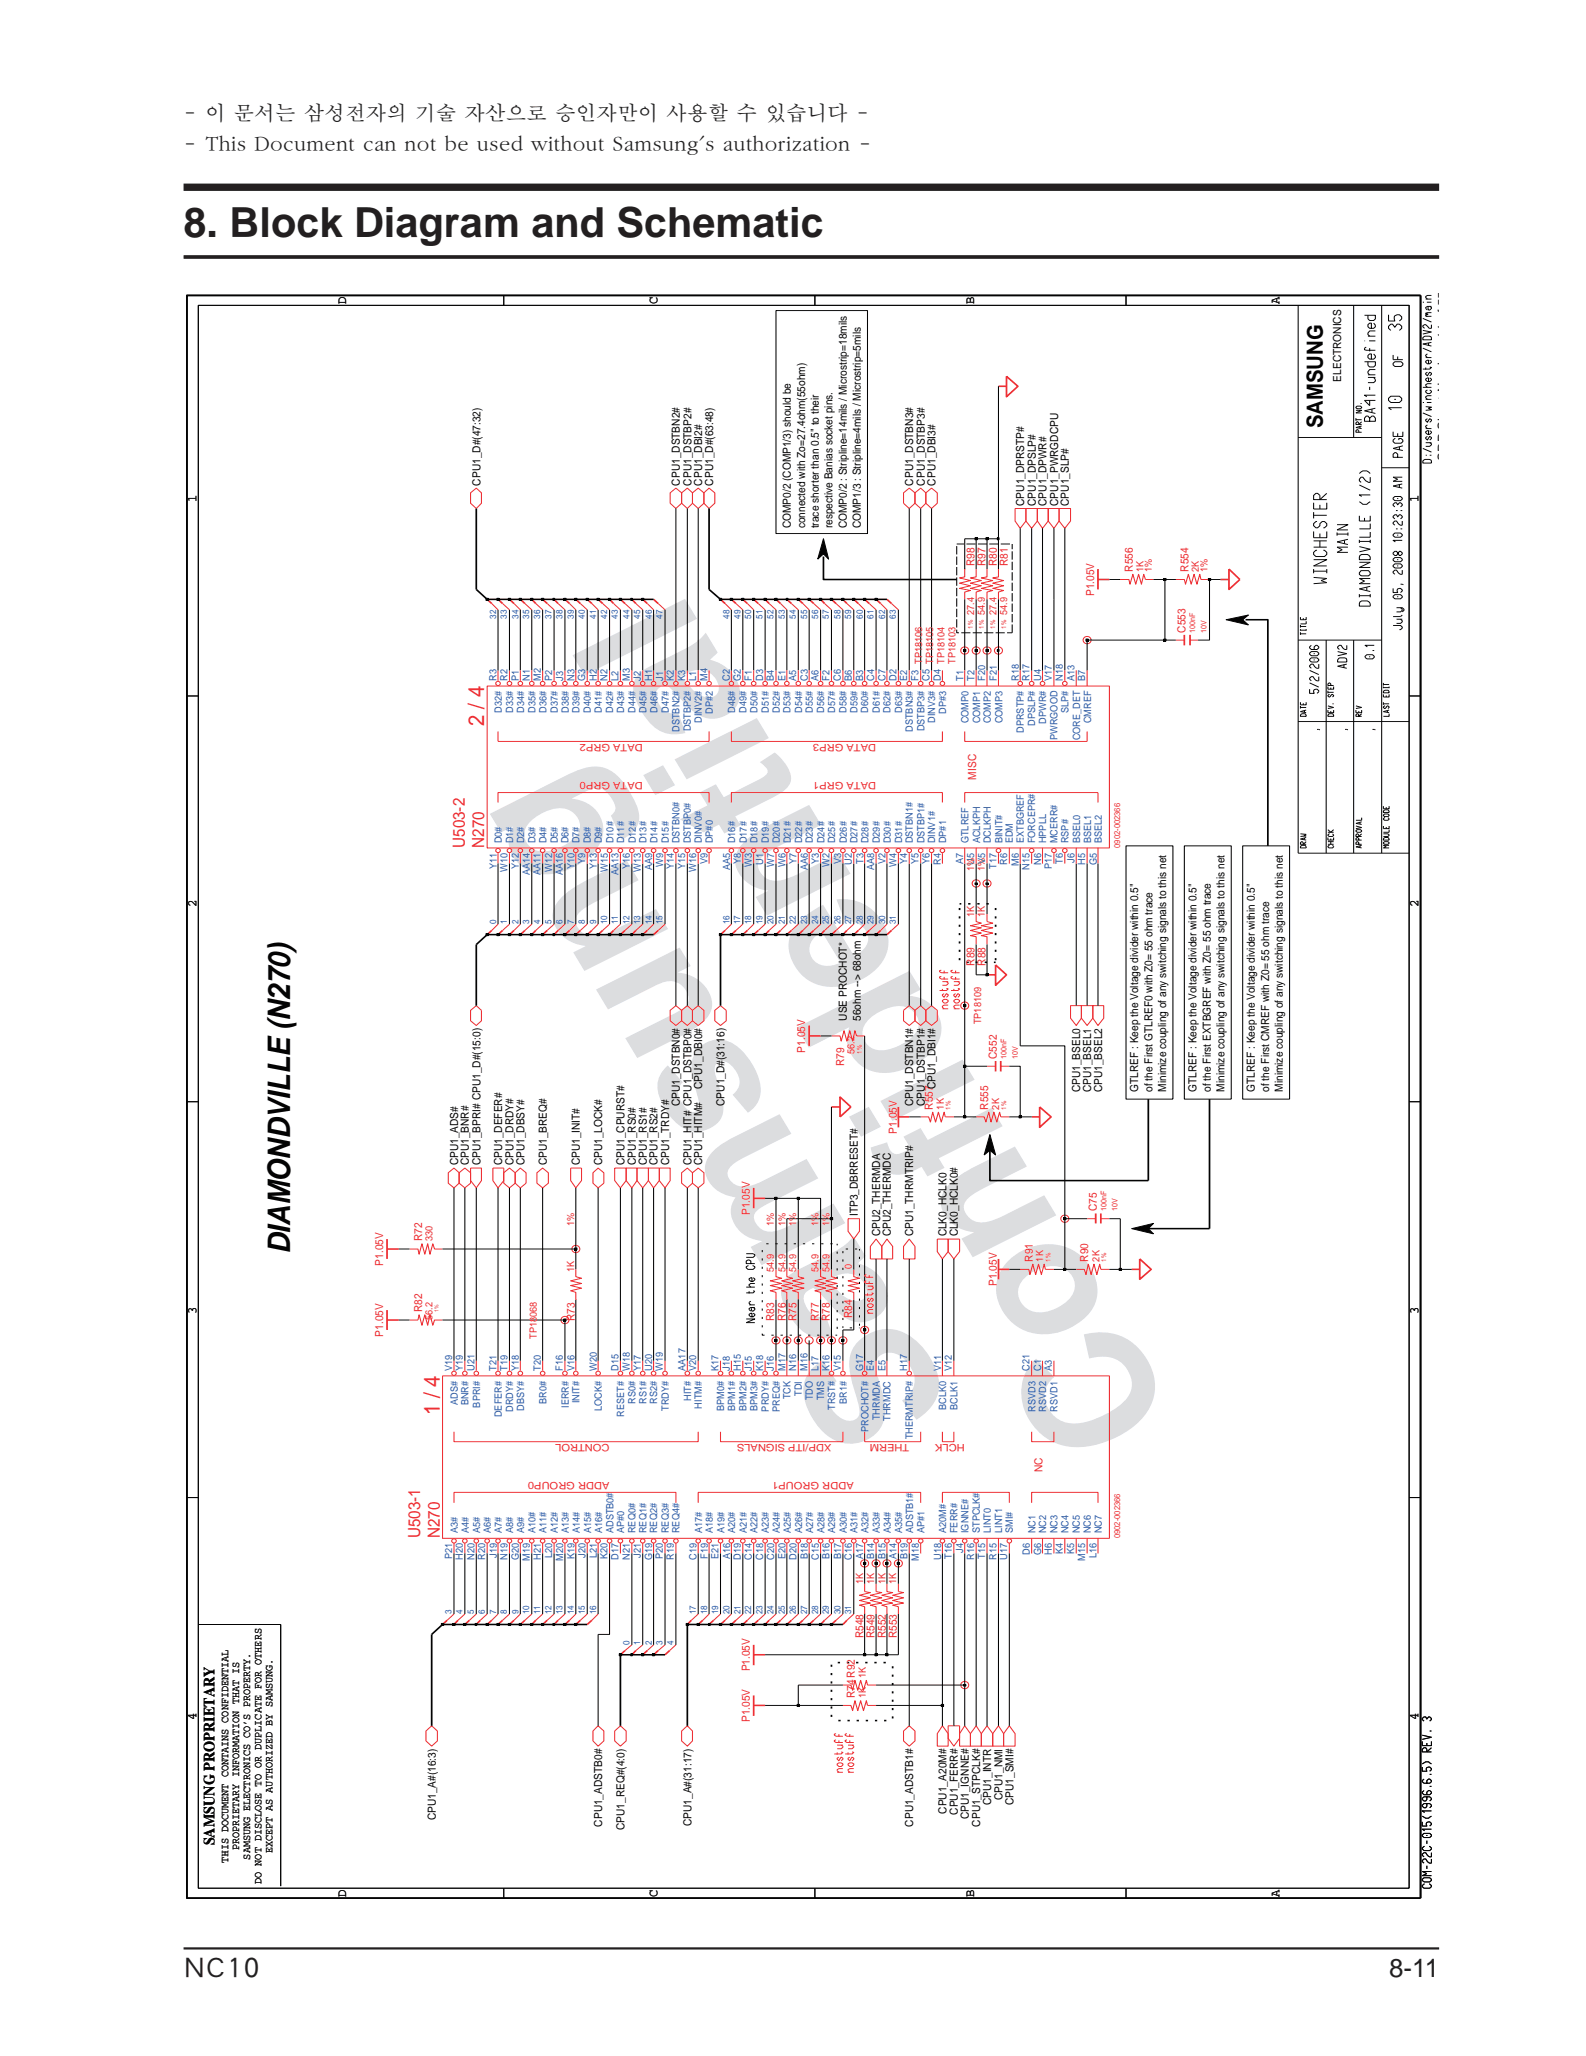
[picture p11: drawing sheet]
<svg xmlns="http://www.w3.org/2000/svg" width="216mm" height="280mm" viewBox="0 0 216 280" stroke-linecap="round" stroke-linejoin="round" font-family="sans-serif">
<defs><g id="words">
<g font-size="23.9" fill="#dcdddf">
<text x="130.2" y="191.6" transform="rotate(-121 130.2 191.6)">Samsung</text>
<text x="160.3" y="192.7" transform="rotate(-121 160.3 192.7)">Confidential</text>
</g>
<text font-size="5.6" fill="#231f20" x="25" y="32.3">8. Block Diagram and Schematic</text>
<text font-size="4.2" fill="#030303" x="39.5" y="170.8" transform="rotate(-90 39.5 170.8)">DIAMONDVILLE (N270)</text>
<g font-size="3.5" fill="#231f20">
<text x="25" y="269">NC10</text>
<text x="189.2" y="269.2">8-11</text>
</g>
<text font-size="3" fill="#030303" x="180.2" y="58.3" transform="rotate(-90 180.2 58.3)">SAMSUNG</text>
<g font-size="3" fill="#ee292e">
<text x="66" y="98.8" transform="rotate(-90 66 98.8)">2 / 4</text>
<text x="59.9" y="192.8" transform="rotate(-90 59.9 192.8)">1 / 4</text>
</g>
<g font-size="2.8" fill="#231f20">
<text x="25" y="16.3">- 이 문서는 삼성전자의 기술 자산으로 승인자만이 사용할 수 있습니다 -</text>
<text x="25" y="20.5">- This Document can not be used without Samsung's authorization -</text>
</g>
<g font-size="2.3" fill="#ee292e">
<text x="63.3" y="115.5" transform="rotate(-90 63.3 115.5)">U503-2</text>
<text x="66" y="115.5" transform="rotate(-90 66 115.5)">N270</text>
<text x="57.2" y="209.5" transform="rotate(-90 57.2 209.5)">U503-1</text>
<text x="59.9" y="209.5" transform="rotate(-90 59.9 209.5)">N270</text>
</g>
<text font-size="2.1" fill="#030303" x="29.2" y="251.3" transform="rotate(-90 29.2 251.3)">SAMSUNG PROPRIETARY</text>
<text font-size="1.9" fill="#231f20" x="197.2" y="62.7" transform="rotate(-90 197.2 62.7)">SRP Sheet Number: 11 of 55</text>
<g font-size="1.8" fill="#030303">
<text x="47.2" y="41.4" transform="rotate(-90 47.2 41.4)">D</text>
<text x="89.5" y="41.4" transform="rotate(-90 89.5 41.4)">C</text>
<text x="132.7" y="41.4" transform="rotate(-90 132.7 41.4)">B</text>
<text x="174.3" y="41.4" transform="rotate(-90 174.3 41.4)">A</text>
<text x="26.7" y="68.3" transform="rotate(-90 26.7 68.3)">1</text>
<text x="193.2" y="68.3" transform="rotate(-90 193.2 68.3)">1</text>
<text x="26.7" y="123.6" transform="rotate(-90 26.7 123.6)">2</text>
<text x="193.2" y="123.6" transform="rotate(-90 193.2 123.6)">2</text>
<text x="26.7" y="178.9" transform="rotate(-90 26.7 178.9)">3</text>
<text x="193.2" y="178.9" transform="rotate(-90 193.2 178.9)">3</text>
<text x="26.7" y="234.2" transform="rotate(-90 26.7 234.2)">4</text>
<text x="193.2" y="234.2" transform="rotate(-90 193.2 234.2)">4</text>
<text x="47.2" y="258.4" transform="rotate(-90 47.2 258.4)">D</text>
<text x="89.5" y="258.4" transform="rotate(-90 89.5 258.4)">C</text>
<text x="132.7" y="258.4" transform="rotate(-90 132.7 258.4)">B</text>
<text x="174.3" y="258.4" transform="rotate(-90 174.3 258.4)">A</text>
</g>
<g font-size="1.5" fill="#030303">
<text x="182.6" y="52" transform="rotate(-90 182.6 52)">ELECTRONICS</text>
<text x="65.4" y="66.1" transform="rotate(-90 65.4 66.1)">CPU1_D#(47:32)</text>
<text x="92.6" y="66.1" transform="rotate(-90 92.6 66.1)">CPU1_DSTBN2#</text>
<text x="94.2" y="66.1" transform="rotate(-90 94.2 66.1)">CPU1_DSTBP2#</text>
<text x="95.6" y="66.1" transform="rotate(-90 95.6 66.1)">CPU1_DBI2#</text>
<text x="97.1" y="66.1" transform="rotate(-90 97.1 66.1)">CPU1_D#(63:48)</text>
<text x="107.7" y="72" transform="rotate(-90 107.7 72)">COMP0/2 (COMP1/3) should be</text>
<text x="109.7" y="72" transform="rotate(-90 109.7 72)">connected with Zo=27.4ohm(55ohm)</text>
<text x="111.5" y="72" transform="rotate(-90 111.5 72)">trace shorter than 0.5&quot; to their</text>
<text x="113.4" y="72" transform="rotate(-90 113.4 72)">respective Banias socket pins.</text>
<text x="115.3" y="72" transform="rotate(-90 115.3 72)">COMP0/2 : Stripline=14mils / Microstrip=18mils</text>
<text x="117.2" y="72" transform="rotate(-90 117.2 72)">COMP1/3 : Stripline=4mils / Microstrip=5mils</text>
<text x="124.4" y="66.1" transform="rotate(-90 124.4 66.1)">CPU1_DSTBN3#</text>
<text x="125.9" y="66.1" transform="rotate(-90 125.9 66.1)">CPU1_DSTBP3#</text>
<text x="127.4" y="66.1" transform="rotate(-90 127.4 66.1)">CPU1_DBI3#</text>
<text x="139.5" y="68.9" transform="rotate(-90 139.5 68.9)">CPU1_DPRSTP#</text>
<text x="141.1" y="68.9" transform="rotate(-90 141.1 68.9)">CPU1_DPSLP#</text>
<text x="142.5" y="68.9" transform="rotate(-90 142.5 68.9)">CPU1_DPWR#</text>
<text x="144.1" y="68.9" transform="rotate(-90 144.1 68.9)">CPU1_PWRGDCPU</text>
<text x="145.6" y="68.9" transform="rotate(-90 145.6 68.9)">CPU1_SLP#</text>
<text x="115.3" y="139" transform="rotate(-90 115.3 139)">USE PROCHOT*</text>
<text x="117.2" y="139" transform="rotate(-90 117.2 139)">56ohm --&gt; 68ohm</text>
<text x="95.6" y="148.3" transform="rotate(-90 95.6 148.3)">CPU1_DBI0#</text>
<text x="127.4" y="148.3" transform="rotate(-90 127.4 148.3)">CPU1_DBI1#</text>
<text x="147.1" y="148.8" transform="rotate(-90 147.1 148.8)">CPU1_BSEL0</text>
<text x="148.6" y="148.8" transform="rotate(-90 148.6 148.8)">CPU1_BSEL1</text>
<text x="150.1" y="148.8" transform="rotate(-90 150.1 148.8)">CPU1_BSEL2</text>
<text x="155" y="148.7" transform="rotate(-90 155 148.7)">GTLREF : Keep the Voltage divider within 0.5&quot;</text>
<text x="156.9" y="148.7" transform="rotate(-90 156.9 148.7)">of the First GTLREF0 with Z0= 55 ohm trace</text>
<text x="158.8" y="148.7" transform="rotate(-90 158.8 148.7)">Minimize coupling of any switching signals to this net</text>
<text x="162.9" y="148.7" transform="rotate(-90 162.9 148.7)">GTLREF : Keep the Voltage divider within 0.5&quot;</text>
<text x="164.9" y="148.7" transform="rotate(-90 164.9 148.7)">of the First EXTBGREF with Z0= 55 ohm trace</text>
<text x="166.8" y="148.7" transform="rotate(-90 166.8 148.7)">Minimize coupling of any switching signals to this net</text>
<text x="170.9" y="148.7" transform="rotate(-90 170.9 148.7)">GTLREF : Keep the Voltage divider within 0.5&quot;</text>
<text x="172.8" y="148.7" transform="rotate(-90 172.8 148.7)">of the First CMREF with Z0= 55 ohm trace</text>
<text x="174.7" y="148.7" transform="rotate(-90 174.7 148.7)">Minimize coupling of any switching signals to this net</text>
<text x="92.6" y="150.7" transform="rotate(-90 92.6 150.7)">CPU1_DSTBN0#</text>
<text x="98.7" y="150.6" transform="rotate(-90 98.7 150.6)">CPU1_D#(31:16)</text>
<text x="124.4" y="150.7" transform="rotate(-90 124.4 150.7)">CPU1_DSTBN1#</text>
<text x="125.9" y="150.6" transform="rotate(-90 125.9 150.6)">CPU1_DSTBP1#</text>
<text x="62.4" y="158.7" transform="rotate(-90 62.4 158.7)">CPU1_ADS#</text>
<text x="63.9" y="158.7" transform="rotate(-90 63.9 158.7)">CPU1_BNR#</text>
<text x="65.4" y="158.7" transform="rotate(-90 65.4 158.7)">CPU1_BPRI# CPU1_D#(15:0)</text>
<text x="68.4" y="158.7" transform="rotate(-90 68.4 158.7)">CPU1_DEFER#</text>
<text x="69.9" y="158.7" transform="rotate(-90 69.9 158.7)">CPU1_DRDY#</text>
<text x="71.4" y="158.7" transform="rotate(-90 71.4 158.7)">CPU1_DBSY#</text>
<text x="74.5" y="158.7" transform="rotate(-90 74.5 158.7)">CPU1_BREQ#</text>
<text x="79" y="158.7" transform="rotate(-90 79 158.7)">CPU1_INIT#</text>
<text x="82" y="158.7" transform="rotate(-90 82 158.7)">CPU1_LOCK#</text>
<text x="85" y="158.7" transform="rotate(-90 85 158.7)">CPU1_CPURST#</text>
<text x="86.6" y="158.7" transform="rotate(-90 86.6 158.7)">CPU1_RS0#</text>
<text x="88.1" y="158.7" transform="rotate(-90 88.1 158.7)">CPU1_RS1#</text>
<text x="89.6" y="158.7" transform="rotate(-90 89.6 158.7)">CPU1_RS2#</text>
<text x="91.1" y="158.7" transform="rotate(-90 91.1 158.7)">CPU1_TRDY#</text>
<text x="94.2" y="158.7" transform="rotate(-90 94.2 158.7)">CPU1_HIT# CPU1_DSTBP0#</text>
<text x="95.6" y="158.7" transform="rotate(-90 95.6 158.7)">CPU1_HITM#</text>
<text x="116.8" y="165.6" transform="rotate(-90 116.8 165.6)">ITP3_DBRRESET#</text>
<text x="119.9" y="168.4" transform="rotate(-90 119.9 168.4)">CPU2_THERMDA</text>
<text x="121.3" y="168.4" transform="rotate(-90 121.3 168.4)">CPU2_THERMDC</text>
<text x="124.4" y="168.4" transform="rotate(-90 124.4 168.4)">CPU1_THRMTRIP#</text>
<text x="128.9" y="168.4" transform="rotate(-90 128.9 168.4)">CLK0_HCLK0</text>
<text x="130.5" y="168.4" transform="rotate(-90 130.5 168.4)">CLK0_HCLK0#</text>
<text x="135" y="245.8" transform="rotate(-90 135 245.8)">CPU1_INTR</text>
<text x="136.5" y="245.1" transform="rotate(-90 136.5 245.1)">CPU1_NMI</text>
<text x="138" y="245.8" transform="rotate(-90 138 245.8)">CPU1_SMI#</text>
<text x="59.3" y="247.9" transform="rotate(-90 59.3 247.9)">CPU1_A#(16:3)</text>
<text x="82" y="248.8" transform="rotate(-90 82 248.8)">CPU1_ADSTB0#</text>
<text x="85" y="249.2" transform="rotate(-90 85 249.2)">CPU1_REQ#(4:0)</text>
<text x="94.2" y="248.7" transform="rotate(-90 94.2 248.7)">CPU1_A#(31:17)</text>
<text x="124.4" y="248.8" transform="rotate(-90 124.4 248.8)">CPU1_ADSTB1#</text>
<text x="128.9" y="247" transform="rotate(-90 128.9 247)">CPU1_A20M#</text>
<text x="130.5" y="247.1" transform="rotate(-90 130.5 247.1)">CPU1_FERR#</text>
<text x="131.9" y="247.8" transform="rotate(-90 131.9 247.8)">CPU1_IGNNE#</text>
<text x="133.5" y="248.8" transform="rotate(-90 133.5 248.8)">CPU1_STPCLK#</text>
<text x="31.1" y="253.7" transform="rotate(-90 31.1 253.7)">THIS DOCUMENT CONTAINS CONFIDENTIAL</text>
<text x="32.6" y="252" transform="rotate(-90 32.6 252)">PROPRIETARY INFORMATION THAT IS</text>
<text x="34.1" y="253.2" transform="rotate(-90 34.1 253.2)">SAMSUNG ELECTRONICS CO’S PROPERTY.</text>
<text x="35.6" y="256.6" transform="rotate(-90 35.6 256.6)">DO NOT DISCLOSE TO OR DUPLICATE FOR OTHERS</text>
<text x="37.1" y="252.4" transform="rotate(-90 37.1 252.4)">EXCEPT AS AUTHORIZED BY SAMSUNG.</text>
</g>
<g font-size="1.5" fill="#ee292e">
<text x="132.7" y="77.1" transform="rotate(-90 132.7 77.1)">R98</text>
<text x="134.2" y="77.1" transform="rotate(-90 134.2 77.1)">R97</text>
<text x="135.8" y="77.1" transform="rotate(-90 135.8 77.1)">R80</text>
<text x="137.2" y="77.1" transform="rotate(-90 137.2 77.1)">R81</text>
<text x="154.3" y="77.9" transform="rotate(-90 154.3 77.9)">R556</text>
<text x="161.9" y="77.9" transform="rotate(-90 161.9 77.9)">R554</text>
<text x="149" y="81.2" transform="rotate(-90 149 81.2)">P1.05V</text>
<text x="161.5" y="86.2" transform="rotate(-90 161.5 86.2)">C553</text>
<text x="132.9" y="106.2" transform="rotate(-90 132.9 106.2)">MISC</text>
<text x="132.7" y="131.5" transform="rotate(-90 132.7 131.5)">R89</text>
<text x="134.2" y="131.5" transform="rotate(-90 134.2 131.5)">R88</text>
<text x="109.7" y="143.3" transform="rotate(-90 109.7 143.3)">P1.05V</text>
<text x="115" y="145.2" transform="rotate(-90 115 145.2)">R79</text>
<text x="135.8" y="144.2" transform="rotate(-90 135.8 144.2)">C552</text>
<text x="122.1" y="154.4" transform="rotate(-90 122.1 154.4)">P1.05V</text>
<text x="127" y="151.1" transform="rotate(-90 127 151.1)">R557</text>
<text x="134.6" y="151.1" transform="rotate(-90 134.6 151.1)">R555</text>
<text x="102.1" y="165.5" transform="rotate(-90 102.1 165.5)">P1.05V</text>
<text x="149.4" y="164.9" transform="rotate(-90 149.4 164.9)">C75</text>
<text x="52.2" y="172.4" transform="rotate(-90 52.2 172.4)">P1.05V</text>
<text x="57.5" y="169" transform="rotate(-90 57.5 169)">R72</text>
<text x="140.7" y="171.8" transform="rotate(-90 140.7 171.8)">R91</text>
<text x="148.2" y="171.8" transform="rotate(-90 148.2 171.8)">R90</text>
<text x="57.5" y="178.7" transform="rotate(-90 57.5 178.7)">R82</text>
<text x="78.3" y="179.9" transform="rotate(-90 78.3 179.9)">R73</text>
<text x="105.5" y="179.9" transform="rotate(-90 105.5 179.9)">R83</text>
<text x="107" y="179.9" transform="rotate(-90 107 179.9)">R76</text>
<text x="108.5" y="179.9" transform="rotate(-90 108.5 179.9)">R75</text>
<text x="111.5" y="179.9" transform="rotate(-90 111.5 179.9)">R77</text>
<text x="113" y="179.9" transform="rotate(-90 113 179.9)">R78</text>
<text x="116" y="179.5" transform="rotate(-90 116 179.5)">R84</text>
<text x="135.8" y="175.1" transform="rotate(-90 135.8 175.1)">P1.05V</text>
<text x="52.2" y="182" transform="rotate(-90 52.2 182)">P1.05V</text>
<text x="142" y="200.5" transform="rotate(-90 142 200.5)">NC</text>
<text x="102.1" y="227.6" transform="rotate(-90 102.1 227.6)">P1.05V</text>
<text x="117.6" y="223.1" transform="rotate(-90 117.6 223.1)">R548</text>
<text x="119.1" y="223.1" transform="rotate(-90 119.1 223.1)">R549</text>
<text x="120.6" y="223.1" transform="rotate(-90 120.6 223.1)">R552</text>
<text x="122.1" y="223.1" transform="rotate(-90 122.1 223.1)">R553</text>
<text x="116.4" y="231.3" transform="rotate(-90 116.4 231.3)">R74R92</text>
<text x="102.1" y="234.5" transform="rotate(-90 102.1 234.5)">P1.05V</text>
</g>
<g font-size="1.4" fill="#ee292e">
<text x="155.7" y="77.9" transform="rotate(-90 155.7 77.9)">1K</text>
<text x="156.9" y="77.9" transform="rotate(-90 156.9 77.9)">1%</text>
<text x="163.3" y="77.9" transform="rotate(-90 163.3 77.9)">2K</text>
<text x="164.4" y="77.9" transform="rotate(-90 164.4 77.9)">1%</text>
<text x="132.7" y="83.8" transform="rotate(-90 132.7 83.8)">27.4</text>
<text x="134.1" y="83.8" transform="rotate(-90 134.1 83.8)">54.9</text>
<text x="135.7" y="83.8" transform="rotate(-90 135.7 83.8)">27.4</text>
<text x="137.2" y="83.8" transform="rotate(-90 137.2 83.8)">54.9</text>
<text x="125.6" y="90.4" transform="rotate(-90 125.6 90.4)">TP18106</text>
<text x="127.1" y="90.4" transform="rotate(-90 127.1 90.4)">TP18105</text>
<text x="128.6" y="90.4" transform="rotate(-90 128.6 90.4)">TP18104</text>
<text x="130.1" y="90.4" transform="rotate(-90 130.1 90.4)">TP18103</text>
<text x="87.5" y="101.3" transform="rotate(-180 87.5 101.3)">DATA GRP2</text>
<text x="119.3" y="101.3" transform="rotate(-180 119.3 101.3)">DATA GRP3</text>
<text x="87.5" y="106.5" transform="rotate(-180 87.5 106.5)">DATA GRP0</text>
<text x="119.3" y="106.5" transform="rotate(-180 119.3 106.5)">DATA GRP1</text>
<text x="132.7" y="118.6" transform="rotate(-90 132.7 118.6)">1%</text>
<text x="134.1" y="118.6" transform="rotate(-90 134.1 118.6)">1%</text>
<text x="132.7" y="124.9" transform="rotate(-90 132.7 124.9)">1K</text>
<text x="134.1" y="124.9" transform="rotate(-90 134.1 124.9)">1K</text>
<text x="116.4" y="143.5" transform="rotate(-90 116.4 143.5)">56.2</text>
<text x="133.6" y="139.5" transform="rotate(-90 133.6 139.5)">TP18109</text>
<text x="128.5" y="151.1" transform="rotate(-90 128.5 151.1)">1K</text>
<text x="136.1" y="151.1" transform="rotate(-90 136.1 151.1)">2K</text>
<text x="78.2" y="167" transform="rotate(-90 78.2 167)">1%</text>
<text x="105.4" y="167" transform="rotate(-90 105.4 167)">1%</text>
<text x="107" y="167" transform="rotate(-90 107 167)">1%</text>
<text x="108.4" y="167" transform="rotate(-90 108.4 167)">1%</text>
<text x="111.5" y="167" transform="rotate(-90 111.5 167)">1%</text>
<text x="113" y="167" transform="rotate(-90 113 167)">1%</text>
<text x="58.9" y="169" transform="rotate(-90 58.9 169)">330</text>
<text x="78.2" y="173.2" transform="rotate(-90 78.2 173.2)">1K</text>
<text x="105.4" y="173.2" transform="rotate(-90 105.4 173.2)">54.9</text>
<text x="107" y="173.2" transform="rotate(-90 107 173.2)">54.9</text>
<text x="108.4" y="173.2" transform="rotate(-90 108.4 173.2)">54.9</text>
<text x="111.5" y="173.2" transform="rotate(-90 111.5 173.2)">54.9</text>
<text x="113" y="173.2" transform="rotate(-90 113 173.2)">54.9</text>
<text x="116" y="172.9" transform="rotate(-90 116 172.9)">0</text>
<text x="142.1" y="171.8" transform="rotate(-90 142.1 171.8)">1K</text>
<text x="149.7" y="171.8" transform="rotate(-90 149.7 171.8)">2K</text>
<text x="58.9" y="179.8" transform="rotate(-90 58.9 179.8)">56.2</text>
<text x="73.1" y="182.3" transform="rotate(-90 73.1 182.3)">TP18068</text>
<text x="83" y="196.7" transform="rotate(-180 83 196.7)">CONTROL</text>
<text x="113.2" y="196.7" transform="rotate(-180 113.2 196.7)">XDP/ITP SIGNALS</text>
<text x="123.8" y="196.7" transform="rotate(-180 123.8 196.7)">THERM</text>
<text x="131.4" y="196.7" transform="rotate(-180 131.4 196.7)">HCLK</text>
<text x="83" y="201.9" transform="rotate(-180 83 201.9)">ADDR GROUP0</text>
<text x="116.3" y="201.9" transform="rotate(-180 116.3 201.9)">ADDR GROUP1</text>
<text x="117.6" y="215.7" transform="rotate(-90 117.6 215.7)">1K</text>
<text x="119" y="215.7" transform="rotate(-90 119 215.7)">1K</text>
<text x="120.6" y="215.7" transform="rotate(-90 120.6 215.7)">1K</text>
<text x="122.1" y="215.7" transform="rotate(-90 122.1 215.7)">1K</text>
<text x="117.9" y="228.5" transform="rotate(-90 117.9 228.5)">1K</text>
<text x="117.9" y="231.3" transform="rotate(-90 117.9 231.3)">1K</text>
</g>
<g font-size="1.4" fill="#2859a8">
<text x="67.6" y="92.7" transform="rotate(-90 67.6 92.7)">R3</text>
<text x="69.1" y="92.7" transform="rotate(-90 69.1 92.7)">R2</text>
<text x="70.7" y="92.7" transform="rotate(-90 70.7 92.7)">P1</text>
<text x="72.2" y="92.7" transform="rotate(-90 72.2 92.7)">N1</text>
<text x="73.6" y="92.7" transform="rotate(-90 73.6 92.7)">M2</text>
<text x="75.2" y="92.7" transform="rotate(-90 75.2 92.7)">P2</text>
<text x="76.7" y="92.7" transform="rotate(-90 76.7 92.7)">J3</text>
<text x="78.2" y="92.7" transform="rotate(-90 78.2 92.7)">N3</text>
<text x="79.7" y="92.7" transform="rotate(-90 79.7 92.7)">G3</text>
<text x="81.3" y="92.7" transform="rotate(-90 81.3 92.7)">H2</text>
<text x="82.7" y="92.7" transform="rotate(-90 82.7 92.7)">N2</text>
<text x="84.2" y="92.7" transform="rotate(-90 84.2 92.7)">L2</text>
<text x="85.8" y="92.7" transform="rotate(-90 85.8 92.7)">M3</text>
<text x="87.3" y="92.7" transform="rotate(-90 87.3 92.7)">J2</text>
<text x="88.8" y="92.7" transform="rotate(-90 88.8 92.7)">H1</text>
<text x="90.3" y="92.7" transform="rotate(-90 90.3 92.7)">J1</text>
<text x="91.8" y="92.7" transform="rotate(-90 91.8 92.7)">K2</text>
<text x="93.3" y="92.7" transform="rotate(-90 93.3 92.7)">K3</text>
<text x="94.8" y="92.7" transform="rotate(-90 94.8 92.7)">L1</text>
<text x="96.4" y="92.7" transform="rotate(-90 96.4 92.7)">M4</text>
<text x="99.4" y="92.7" transform="rotate(-90 99.4 92.7)">C2</text>
<text x="100.9" y="92.7" transform="rotate(-90 100.9 92.7)">G2</text>
<text x="102.4" y="92.7" transform="rotate(-90 102.4 92.7)">F1</text>
<text x="103.9" y="92.7" transform="rotate(-90 103.9 92.7)">D3</text>
<text x="105.4" y="92.7" transform="rotate(-90 105.4 92.7)">B4</text>
<text x="107" y="92.7" transform="rotate(-90 107 92.7)">E1</text>
<text x="108.4" y="92.7" transform="rotate(-90 108.4 92.7)">A5</text>
<text x="110" y="92.7" transform="rotate(-90 110 92.7)">C3</text>
<text x="111.5" y="92.7" transform="rotate(-90 111.5 92.7)">A6</text>
<text x="113" y="92.7" transform="rotate(-90 113 92.7)">F2</text>
<text x="114.5" y="92.7" transform="rotate(-90 114.5 92.7)">C6</text>
<text x="116" y="92.7" transform="rotate(-90 116 92.7)">B6</text>
<text x="117.6" y="92.7" transform="rotate(-90 117.6 92.7)">B3</text>
<text x="119" y="92.7" transform="rotate(-90 119 92.7)">C4</text>
<text x="120.6" y="92.7" transform="rotate(-90 120.6 92.7)">C7</text>
<text x="122.1" y="92.7" transform="rotate(-90 122.1 92.7)">D2</text>
<text x="123.5" y="92.7" transform="rotate(-90 123.5 92.7)">E2</text>
<text x="125.1" y="92.7" transform="rotate(-90 125.1 92.7)">F3</text>
<text x="126.6" y="92.7" transform="rotate(-90 126.6 92.7)">C5</text>
<text x="128.1" y="92.7" transform="rotate(-90 128.1 92.7)">D4</text>
<text x="131.2" y="92.7" transform="rotate(-90 131.2 92.7)">T1</text>
<text x="132.7" y="92.7" transform="rotate(-90 132.7 92.7)">T2</text>
<text x="134.2" y="92.7" transform="rotate(-90 134.2 92.7)">F20</text>
<text x="135.7" y="92.7" transform="rotate(-90 135.7 92.7)">F21</text>
<text x="138.7" y="92.7" transform="rotate(-90 138.7 92.7)">R18</text>
<text x="140.2" y="92.7" transform="rotate(-90 140.2 92.7)">R17</text>
<text x="141.8" y="92.7" transform="rotate(-90 141.8 92.7)">U4</text>
<text x="143.3" y="92.7" transform="rotate(-90 143.3 92.7)">V17</text>
<text x="144.7" y="92.7" transform="rotate(-90 144.7 92.7)">N18</text>
<text x="146.3" y="92.7" transform="rotate(-90 146.3 92.7)">A13</text>
<text x="147.8" y="92.7" transform="rotate(-90 147.8 92.7)">B7</text>
<text x="68.3" y="97" transform="rotate(-90 68.3 97)">D32#</text>
<text x="69.9" y="97" transform="rotate(-90 69.9 97)">D33#</text>
<text x="71.4" y="97" transform="rotate(-90 71.4 97)">D34#</text>
<text x="72.9" y="97" transform="rotate(-90 72.9 97)">D35#</text>
<text x="74.4" y="97" transform="rotate(-90 74.4 97)">D36#</text>
<text x="76" y="97" transform="rotate(-90 76 97)">D37#</text>
<text x="77.4" y="97" transform="rotate(-90 77.4 97)">D38#</text>
<text x="78.9" y="97" transform="rotate(-90 78.9 97)">D39#</text>
<text x="80.5" y="97" transform="rotate(-90 80.5 97)">D40#</text>
<text x="82" y="97" transform="rotate(-90 82 97)">D41#</text>
<text x="83.5" y="97" transform="rotate(-90 83.5 97)">D42#</text>
<text x="85" y="97" transform="rotate(-90 85 97)">D43#</text>
<text x="86.6" y="97" transform="rotate(-90 86.6 97)">D44#</text>
<text x="88" y="97" transform="rotate(-90 88 97)">D45#</text>
<text x="89.5" y="97" transform="rotate(-90 89.5 97)">D46#</text>
<text x="91.1" y="97" transform="rotate(-90 91.1 97)">D47#</text>
<text x="92.5" y="99.7" transform="rotate(-90 92.5 99.7)">DSTBN2#</text>
<text x="94.1" y="99.6" transform="rotate(-90 94.1 99.6)">DSTBP2#</text>
<text x="95.6" y="98.4" transform="rotate(-90 95.6 98.4)">DINV2#</text>
<text x="97.1" y="97.2" transform="rotate(-90 97.1 97.2)">DP#2</text>
<text x="100.1" y="97" transform="rotate(-90 100.1 97)">D48#</text>
<text x="101.7" y="97" transform="rotate(-90 101.7 97)">D49#</text>
<text x="103.2" y="97" transform="rotate(-90 103.2 97)">D50#</text>
<text x="104.7" y="97" transform="rotate(-90 104.7 97)">D51#</text>
<text x="106.2" y="97" transform="rotate(-90 106.2 97)">D52#</text>
<text x="107.7" y="97" transform="rotate(-90 107.7 97)">D53#</text>
<text x="109.2" y="97" transform="rotate(-90 109.2 97)">D54#</text>
<text x="110.7" y="97" transform="rotate(-90 110.7 97)">D55#</text>
<text x="112.3" y="97" transform="rotate(-90 112.3 97)">D56#</text>
<text x="113.7" y="97" transform="rotate(-90 113.7 97)">D57#</text>
<text x="115.3" y="97" transform="rotate(-90 115.3 97)">D58#</text>
<text x="116.8" y="97" transform="rotate(-90 116.8 97)">D59#</text>
<text x="118.3" y="97" transform="rotate(-90 118.3 97)">D60#</text>
<text x="119.8" y="97" transform="rotate(-90 119.8 97)">D61#</text>
<text x="121.3" y="97" transform="rotate(-90 121.3 97)">D62#</text>
<text x="122.9" y="97" transform="rotate(-90 122.9 97)">D63#</text>
<text x="124.3" y="99.7" transform="rotate(-90 124.3 99.7)">DSTBN3#</text>
<text x="125.9" y="99.6" transform="rotate(-90 125.9 99.6)">DSTBP3#</text>
<text x="127.4" y="98.4" transform="rotate(-90 127.4 98.4)">DINV3#</text>
<text x="128.9" y="97.2" transform="rotate(-90 128.9 97.2)">DP#3</text>
<text x="131.9" y="98.5" transform="rotate(-90 131.9 98.5)">COMP0</text>
<text x="133.5" y="98.5" transform="rotate(-90 133.5 98.5)">COMP1</text>
<text x="135" y="98.5" transform="rotate(-90 135 98.5)">COMP2</text>
<text x="136.5" y="98.5" transform="rotate(-90 136.5 98.5)">COMP3</text>
<text x="139.4" y="99.8" transform="rotate(-90 139.4 99.8)">DPRSTP#</text>
<text x="141" y="98.8" transform="rotate(-90 141 98.8)">DPSLP#</text>
<text x="142.5" y="98.6" transform="rotate(-90 142.5 98.6)">DPWR#</text>
<text x="144" y="100.8" transform="rotate(-90 144 100.8)">PWRGOOD</text>
<text x="145.5" y="97.1" transform="rotate(-90 145.5 97.1)">SLP#</text>
<text x="147.1" y="100.8" transform="rotate(-90 147.1 100.8)">CORE_DET</text>
<text x="148.6" y="98.5" transform="rotate(-90 148.6 98.5)">CMREF</text>
<text x="67.7" y="118.4" transform="rotate(-90 67.7 118.4)">Y11</text>
<text x="68.4" y="114.8" transform="rotate(-90 68.4 114.8)">D0#</text>
<text x="69.1" y="118.7" transform="rotate(-90 69.1 118.7)">W10</text>
<text x="69.9" y="114.8" transform="rotate(-90 69.9 114.8)">D1#</text>
<text x="70.7" y="118.4" transform="rotate(-90 70.7 118.4)">Y12</text>
<text x="71.4" y="114.8" transform="rotate(-90 71.4 114.8)">D2#</text>
<text x="72.2" y="119.2" transform="rotate(-90 72.2 119.2)">AA14</text>
<text x="72.9" y="114.8" transform="rotate(-90 72.9 114.8)">D3#</text>
<text x="73.6" y="119.2" transform="rotate(-90 73.6 119.2)">AA11</text>
<text x="74.4" y="114.8" transform="rotate(-90 74.4 114.8)">D4#</text>
<text x="75.2" y="118.7" transform="rotate(-90 75.2 118.7)">W12</text>
<text x="76" y="114.8" transform="rotate(-90 76 114.8)">D5#</text>
<text x="76.7" y="119.2" transform="rotate(-90 76.7 119.2)">AA16</text>
<text x="77.4" y="114.8" transform="rotate(-90 77.4 114.8)">D6#</text>
<text x="78.2" y="118.4" transform="rotate(-90 78.2 118.4)">Y10</text>
<text x="78.9" y="114.8" transform="rotate(-90 78.9 114.8)">D7#</text>
<text x="79.7" y="117.7" transform="rotate(-90 79.7 117.7)">Y9</text>
<text x="80.5" y="114.8" transform="rotate(-90 80.5 114.8)">D8#</text>
<text x="81.3" y="118.4" transform="rotate(-90 81.3 118.4)">Y13</text>
<text x="82" y="114.8" transform="rotate(-90 82 114.8)">D9#</text>
<text x="82.8" y="118.7" transform="rotate(-90 82.8 118.7)">W15</text>
<text x="83.5" y="114.8" transform="rotate(-90 83.5 114.8)">D10#</text>
<text x="84.2" y="119.2" transform="rotate(-90 84.2 119.2)">AA13</text>
<text x="85" y="114.8" transform="rotate(-90 85 114.8)">D11#</text>
<text x="85.8" y="118.4" transform="rotate(-90 85.8 118.4)">Y16</text>
<text x="86.6" y="114.8" transform="rotate(-90 86.6 114.8)">D12#</text>
<text x="87.3" y="118.7" transform="rotate(-90 87.3 118.7)">W13</text>
<text x="88.1" y="114.8" transform="rotate(-90 88.1 114.8)">D13#</text>
<text x="88.8" y="118.5" transform="rotate(-90 88.8 118.5)">AA9</text>
<text x="89.5" y="114.8" transform="rotate(-90 89.5 114.8)">D14#</text>
<text x="90.3" y="118.1" transform="rotate(-90 90.3 118.1)">W9</text>
<text x="91.1" y="114.8" transform="rotate(-90 91.1 114.8)">D15#</text>
<text x="91.8" y="118.4" transform="rotate(-90 91.8 118.4)">Y14</text>
<text x="92.5" y="114.8" transform="rotate(-90 92.5 114.8)">DSTBN0#</text>
<text x="93.3" y="118.4" transform="rotate(-90 93.3 118.4)">Y15</text>
<text x="94.1" y="114.8" transform="rotate(-90 94.1 114.8)">DSTBP0#</text>
<text x="94.8" y="118.7" transform="rotate(-90 94.8 118.7)">W16</text>
<text x="95.6" y="114.8" transform="rotate(-90 95.6 114.8)">DINV0#</text>
<text x="96.4" y="117.7" transform="rotate(-90 96.4 117.7)">V9</text>
<text x="97.1" y="114.8" transform="rotate(-90 97.1 114.8)">DP#0</text>
<text x="99.4" y="118.5" transform="rotate(-90 99.4 118.5)">AA5</text>
<text x="100.1" y="114.8" transform="rotate(-90 100.1 114.8)">D16#</text>
<text x="100.9" y="117.7" transform="rotate(-90 100.9 117.7)">Y8</text>
<text x="101.7" y="114.8" transform="rotate(-90 101.7 114.8)">D17#</text>
<text x="102.4" y="118.1" transform="rotate(-90 102.4 118.1)">W3</text>
<text x="103.2" y="114.8" transform="rotate(-90 103.2 114.8)">D18#</text>
<text x="103.9" y="117.8" transform="rotate(-90 103.9 117.8)">U1</text>
<text x="104.7" y="114.8" transform="rotate(-90 104.7 114.8)">D19#</text>
<text x="105.4" y="118.1" transform="rotate(-90 105.4 118.1)">W7</text>
<text x="106.2" y="114.8" transform="rotate(-90 106.2 114.8)">D20#</text>
<text x="107" y="118.1" transform="rotate(-90 107 118.1)">W6</text>
<text x="107.7" y="114.8" transform="rotate(-90 107.7 114.8)">D21#</text>
<text x="108.5" y="117.7" transform="rotate(-90 108.5 117.7)">Y7</text>
<text x="109.2" y="114.8" transform="rotate(-90 109.2 114.8)">D22#</text>
<text x="110" y="118.5" transform="rotate(-90 110 118.5)">AA6</text>
<text x="110.7" y="114.8" transform="rotate(-90 110.7 114.8)">D23#</text>
<text x="111.5" y="117.7" transform="rotate(-90 111.5 117.7)">Y3</text>
<text x="112.3" y="114.8" transform="rotate(-90 112.3 114.8)">D24#</text>
<text x="113" y="118.1" transform="rotate(-90 113 118.1)">W2</text>
<text x="113.8" y="114.8" transform="rotate(-90 113.8 114.8)">D25#</text>
<text x="114.5" y="117.7" transform="rotate(-90 114.5 117.7)">V3</text>
<text x="115.3" y="114.8" transform="rotate(-90 115.3 114.8)">D26#</text>
<text x="116" y="117.8" transform="rotate(-90 116 117.8)">U2</text>
<text x="116.8" y="114.8" transform="rotate(-90 116.8 114.8)">D27#</text>
<text x="117.6" y="117.6" transform="rotate(-90 117.6 117.6)">T3</text>
<text x="118.3" y="114.8" transform="rotate(-90 118.3 114.8)">D28#</text>
<text x="119" y="118.5" transform="rotate(-90 119 118.5)">AA8</text>
<text x="119.8" y="114.8" transform="rotate(-90 119.8 114.8)">D29#</text>
<text x="120.6" y="117.7" transform="rotate(-90 120.6 117.7)">V2</text>
<text x="121.3" y="114.8" transform="rotate(-90 121.3 114.8)">D30#</text>
<text x="122.1" y="118.1" transform="rotate(-90 122.1 118.1)">W4</text>
<text x="122.9" y="114.8" transform="rotate(-90 122.9 114.8)">D31#</text>
<text x="123.5" y="117.7" transform="rotate(-90 123.5 117.7)">Y4</text>
<text x="124.3" y="114.8" transform="rotate(-90 124.3 114.8)">DSTBN1#</text>
<text x="125.1" y="117.7" transform="rotate(-90 125.1 117.7)">Y5</text>
<text x="125.9" y="114.8" transform="rotate(-90 125.9 114.8)">DSTBP1#</text>
<text x="126.6" y="117.7" transform="rotate(-90 126.6 117.7)">Y6</text>
<text x="127.4" y="114.8" transform="rotate(-90 127.4 114.8)">DINV1#</text>
<text x="128.1" y="117.8" transform="rotate(-90 128.1 117.8)">R4</text>
<text x="128.8" y="114.8" transform="rotate(-90 128.8 114.8)">DP#1</text>
<text x="131.2" y="117.7" transform="rotate(-90 131.2 117.7)">A7</text>
<text x="131.9" y="114.8" transform="rotate(-90 131.9 114.8)">GTLREF</text>
<text x="132.7" y="117.8" transform="rotate(-90 132.7 117.8)">U5</text>
<text x="133.5" y="114.8" transform="rotate(-90 133.5 114.8)">ACLKPH</text>
<text x="134.2" y="117.7" transform="rotate(-90 134.2 117.7)">V5</text>
<text x="134.9" y="114.8" transform="rotate(-90 134.9 114.8)">DCLKPH</text>
<text x="135.7" y="118.3" transform="rotate(-90 135.7 118.3)">T17</text>
<text x="136.5" y="114.8" transform="rotate(-90 136.5 114.8)">BINIT#</text>
<text x="137.2" y="117.8" transform="rotate(-90 137.2 117.8)">R6</text>
<text x="138" y="114.8" transform="rotate(-90 138 114.8)">EDM</text>
<text x="138.7" y="117.9" transform="rotate(-90 138.7 117.9)">M6</text>
<text x="139.4" y="114.8" transform="rotate(-90 139.4 114.8)">EXTBGREF</text>
<text x="140.2" y="118.5" transform="rotate(-90 140.2 118.5)">N15</text>
<text x="141" y="114.8" transform="rotate(-90 141 114.8)">FORCEPR#</text>
<text x="141.8" y="117.8" transform="rotate(-90 141.8 117.8)">N6</text>
<text x="142.5" y="114.8" transform="rotate(-90 142.5 114.8)">HPPLL</text>
<text x="143.3" y="118.4" transform="rotate(-90 143.3 118.4)">P17</text>
<text x="144" y="114.8" transform="rotate(-90 144 114.8)">MCERR#</text>
<text x="144.7" y="117.6" transform="rotate(-90 144.7 117.6)">T6</text>
<text x="145.5" y="114.8" transform="rotate(-90 145.5 114.8)">RSP#</text>
<text x="146.3" y="117.5" transform="rotate(-90 146.3 117.5)">J6</text>
<text x="147.1" y="114.8" transform="rotate(-90 147.1 114.8)">BSEL0</text>
<text x="147.8" y="117.8" transform="rotate(-90 147.8 117.8)">H5</text>
<text x="148.6" y="114.8" transform="rotate(-90 148.6 114.8)">BSEL1</text>
<text x="149.4" y="117.8" transform="rotate(-90 149.4 117.8)">G5</text>
<text x="150.1" y="114.8" transform="rotate(-90 150.1 114.8)">BSEL2</text>
<text x="61.6" y="186.7" transform="rotate(-90 61.6 186.7)">V19</text>
<text x="62.3" y="191.3" transform="rotate(-90 62.3 191.3)">ADS#</text>
<text x="63" y="186.7" transform="rotate(-90 63 186.7)">Y19</text>
<text x="63.8" y="191.4" transform="rotate(-90 63.8 191.4)">BNR#</text>
<text x="64.6" y="186.7" transform="rotate(-90 64.6 186.7)">U21</text>
<text x="65.4" y="191.7" transform="rotate(-90 65.4 191.7)">BPRI#</text>
<text x="67.6" y="186.7" transform="rotate(-90 67.6 186.7)">T21</text>
<text x="69.1" y="186.7" transform="rotate(-90 69.1 186.7)">T19</text>
<text x="70.7" y="186.7" transform="rotate(-90 70.7 186.7)">Y18</text>
<text x="73.6" y="186.7" transform="rotate(-90 73.6 186.7)">T20</text>
<text x="74.4" y="191.2" transform="rotate(-90 74.4 191.2)">BR0#</text>
<text x="76.7" y="186.7" transform="rotate(-90 76.7 186.7)">F16</text>
<text x="77.4" y="191.8" transform="rotate(-90 77.4 191.8)">IERR#</text>
<text x="78.2" y="186.7" transform="rotate(-90 78.2 186.7)">V16</text>
<text x="78.9" y="191.1" transform="rotate(-90 78.9 191.1)">INIT#</text>
<text x="81.3" y="186.7" transform="rotate(-90 81.3 186.7)">W20</text>
<text x="84.2" y="186.7" transform="rotate(-90 84.2 186.7)">D15</text>
<text x="85.8" y="186.7" transform="rotate(-90 85.8 186.7)">W18</text>
<text x="86.6" y="191.2" transform="rotate(-90 86.6 191.2)">RS0#</text>
<text x="87.3" y="186.7" transform="rotate(-90 87.3 186.7)">Y17</text>
<text x="88" y="191.2" transform="rotate(-90 88 191.2)">RS1#</text>
<text x="88.8" y="186.7" transform="rotate(-90 88.8 186.7)">U20</text>
<text x="89.5" y="191.2" transform="rotate(-90 89.5 191.2)">RS2#</text>
<text x="90.3" y="186.7" transform="rotate(-90 90.3 186.7)">W19</text>
<text x="93.3" y="186.7" transform="rotate(-90 93.3 186.7)">AA17</text>
<text x="94.1" y="190.8" transform="rotate(-90 94.1 190.8)">HIT#</text>
<text x="94.8" y="186.7" transform="rotate(-90 94.8 186.7)">V20</text>
<text x="95.6" y="191.8" transform="rotate(-90 95.6 191.8)">HITM#</text>
<text x="97.9" y="186.7" transform="rotate(-90 97.9 186.7)">K17</text>
<text x="99.4" y="186.7" transform="rotate(-90 99.4 186.7)">J18</text>
<text x="100.9" y="186.7" transform="rotate(-90 100.9 186.7)">H15</text>
<text x="102.4" y="186.7" transform="rotate(-90 102.4 186.7)">J15</text>
<text x="103.9" y="186.7" transform="rotate(-90 103.9 186.7)">K18</text>
<text x="105.4" y="186.7" transform="rotate(-90 105.4 186.7)">J16</text>
<text x="107" y="186.7" transform="rotate(-90 107 186.7)">M17</text>
<text x="107.7" y="190.6" transform="rotate(-90 107.7 190.6)">TCK</text>
<text x="108.4" y="186.7" transform="rotate(-90 108.4 186.7)">N16</text>
<text x="109.2" y="190.1" transform="rotate(-90 109.2 190.1)">TDI</text>
<text x="110" y="186.7" transform="rotate(-90 110 186.7)">M16</text>
<text x="110.7" y="190.7" transform="rotate(-90 110.7 190.7)">TDO</text>
<text x="111.5" y="186.7" transform="rotate(-90 111.5 186.7)">L17</text>
<text x="112.3" y="190.7" transform="rotate(-90 112.3 190.7)">TMS</text>
<text x="113" y="186.7" transform="rotate(-90 113 186.7)">K16</text>
<text x="114.5" y="186.7" transform="rotate(-90 114.5 186.7)">V15</text>
<text x="115.3" y="191.2" transform="rotate(-90 115.3 191.2)">BR1#</text>
<text x="117.6" y="186.7" transform="rotate(-90 117.6 186.7)">G17</text>
<text x="119" y="186.7" transform="rotate(-90 119 186.7)">E4</text>
<text x="120.6" y="186.7" transform="rotate(-90 120.6 186.7)">E5</text>
<text x="123.5" y="186.7" transform="rotate(-90 123.5 186.7)">H17</text>
<text x="128.2" y="186.7" transform="rotate(-90 128.2 186.7)">V11</text>
<text x="129.6" y="186.7" transform="rotate(-90 129.6 186.7)">V12</text>
<text x="140.2" y="186.7" transform="rotate(-90 140.2 186.7)">C21</text>
<text x="141.8" y="186.7" transform="rotate(-90 141.8 186.7)">C1</text>
<text x="143.3" y="186.7" transform="rotate(-90 143.3 186.7)">A3</text>
<text x="68.3" y="193" transform="rotate(-90 68.3 193)">DEFER#</text>
<text x="69.9" y="192.3" transform="rotate(-90 69.9 192.3)">DRDY#</text>
<text x="71.4" y="192.2" transform="rotate(-90 71.4 192.2)">DBSY#</text>
<text x="82" y="192.2" transform="rotate(-90 82 192.2)">LOCK#</text>
<text x="85" y="192.9" transform="rotate(-90 85 192.9)">RESET#</text>
<text x="91.1" y="192.2" transform="rotate(-90 91.1 192.2)">TRDY#</text>
<text x="98.6" y="192.2" transform="rotate(-90 98.6 192.2)">BPM0#</text>
<text x="100.1" y="192.2" transform="rotate(-90 100.1 192.2)">BPM1#</text>
<text x="101.7" y="192.2" transform="rotate(-90 101.7 192.2)">BPM2#</text>
<text x="103.2" y="192.2" transform="rotate(-90 103.2 192.2)">BPM3#</text>
<text x="104.7" y="192.2" transform="rotate(-90 104.7 192.2)">PRDY#</text>
<text x="106.2" y="192.3" transform="rotate(-90 106.2 192.3)">PREQ#</text>
<text x="113.7" y="192" transform="rotate(-90 113.7 192)">TRST#</text>
<text x="118.3" y="195" transform="rotate(-90 118.3 195)">PROCHOT#</text>
<text x="119.8" y="193.4" transform="rotate(-90 119.8 193.4)">THRMDA</text>
<text x="121.3" y="193.5" transform="rotate(-90 121.3 193.5)">THRMDC</text>
<text x="124.3" y="196" transform="rotate(-90 124.3 196)">THERMTRIP#</text>
<text x="128.9" y="192" transform="rotate(-90 128.9 192)">BCLK0</text>
<text x="130.4" y="192" transform="rotate(-90 130.4 192)">BCLK1</text>
<text x="141" y="192.2" transform="rotate(-90 141 192.2)">RSVD3</text>
<text x="142.5" y="192.2" transform="rotate(-90 142.5 192.2)">RSVD2</text>
<text x="144" y="192.2" transform="rotate(-90 144 192.2)">RSVD1</text>
<text x="62.3" y="208.8" transform="rotate(-90 62.3 208.8)">A3#</text>
<text x="63.8" y="208.8" transform="rotate(-90 63.8 208.8)">A4#</text>
<text x="65.4" y="208.8" transform="rotate(-90 65.4 208.8)">A5#</text>
<text x="66.9" y="208.8" transform="rotate(-90 66.9 208.8)">A6#</text>
<text x="68.3" y="208.8" transform="rotate(-90 68.3 208.8)">A7#</text>
<text x="69.9" y="208.8" transform="rotate(-90 69.9 208.8)">A8#</text>
<text x="71.4" y="208.8" transform="rotate(-90 71.4 208.8)">A9#</text>
<text x="73" y="208.8" transform="rotate(-90 73 208.8)">A10#</text>
<text x="74.4" y="208.8" transform="rotate(-90 74.4 208.8)">A11#</text>
<text x="76" y="208.8" transform="rotate(-90 76 208.8)">A12#</text>
<text x="77.5" y="208.8" transform="rotate(-90 77.5 208.8)">A13#</text>
<text x="79" y="208.8" transform="rotate(-90 79 208.8)">A14#</text>
<text x="80.5" y="208.8" transform="rotate(-90 80.5 208.8)">A15#</text>
<text x="82" y="208.8" transform="rotate(-90 82 208.8)">A16#</text>
<text x="83.5" y="208.8" transform="rotate(-90 83.5 208.8)">ADSTB0#</text>
<text x="85" y="208.8" transform="rotate(-90 85 208.8)">AP#0</text>
<text x="86.6" y="208.8" transform="rotate(-90 86.6 208.8)">REQ0#</text>
<text x="88" y="208.8" transform="rotate(-90 88 208.8)">REQ1#</text>
<text x="89.5" y="208.8" transform="rotate(-90 89.5 208.8)">REQ2#</text>
<text x="91.1" y="208.8" transform="rotate(-90 91.1 208.8)">REQ3#</text>
<text x="92.6" y="208.8" transform="rotate(-90 92.6 208.8)">REQ4#</text>
<text x="95.6" y="208.8" transform="rotate(-90 95.6 208.8)">A17#</text>
<text x="97.1" y="208.8" transform="rotate(-90 97.1 208.8)">A18#</text>
<text x="98.7" y="208.8" transform="rotate(-90 98.7 208.8)">A19#</text>
<text x="100.1" y="208.8" transform="rotate(-90 100.1 208.8)">A20#</text>
<text x="101.7" y="208.8" transform="rotate(-90 101.7 208.8)">A21#</text>
<text x="103.2" y="208.8" transform="rotate(-90 103.2 208.8)">A22#</text>
<text x="104.7" y="208.8" transform="rotate(-90 104.7 208.8)">A23#</text>
<text x="106.2" y="208.8" transform="rotate(-90 106.2 208.8)">A24#</text>
<text x="107.7" y="208.8" transform="rotate(-90 107.7 208.8)">A25#</text>
<text x="109.2" y="208.8" transform="rotate(-90 109.2 208.8)">A26#</text>
<text x="110.7" y="208.8" transform="rotate(-90 110.7 208.8)">A27#</text>
<text x="112.3" y="208.8" transform="rotate(-90 112.3 208.8)">A28#</text>
<text x="113.8" y="208.8" transform="rotate(-90 113.8 208.8)">A29#</text>
<text x="115.3" y="208.8" transform="rotate(-90 115.3 208.8)">A30#</text>
<text x="116.8" y="208.8" transform="rotate(-90 116.8 208.8)">A31#</text>
<text x="118.3" y="208.8" transform="rotate(-90 118.3 208.8)">A32#</text>
<text x="119.8" y="208.8" transform="rotate(-90 119.8 208.8)">A33#</text>
<text x="121.3" y="208.8" transform="rotate(-90 121.3 208.8)">A34#</text>
<text x="122.9" y="208.8" transform="rotate(-90 122.9 208.8)">A35#</text>
<text x="124.4" y="208.8" transform="rotate(-90 124.4 208.8)">ADSTB1#</text>
<text x="125.9" y="208.8" transform="rotate(-90 125.9 208.8)">AP#1</text>
<text x="128.9" y="208.8" transform="rotate(-90 128.9 208.8)">A20M#</text>
<text x="130.4" y="208.8" transform="rotate(-90 130.4 208.8)">FERR#</text>
<text x="131.9" y="208.8" transform="rotate(-90 131.9 208.8)">IGNNE#</text>
<text x="133.4" y="208.8" transform="rotate(-90 133.4 208.8)">STPCLK#</text>
<text x="134.9" y="208.8" transform="rotate(-90 134.9 208.8)">LINT0</text>
<text x="136.5" y="208.8" transform="rotate(-90 136.5 208.8)">LINT1</text>
<text x="138" y="208.8" transform="rotate(-90 138 208.8)">SMI#</text>
<text x="141" y="208.8" transform="rotate(-90 141 208.8)">NC1</text>
<text x="142.5" y="208.8" transform="rotate(-90 142.5 208.8)">NC2</text>
<text x="144" y="208.8" transform="rotate(-90 144 208.8)">NC3</text>
<text x="145.5" y="208.8" transform="rotate(-90 145.5 208.8)">NC4</text>
<text x="147.1" y="208.8" transform="rotate(-90 147.1 208.8)">NC5</text>
<text x="148.6" y="208.8" transform="rotate(-90 148.6 208.8)">NC6</text>
<text x="150" y="208.8" transform="rotate(-90 150 208.8)">NC7</text>
<text x="61.6" y="212.4" transform="rotate(-90 61.6 212.4)">P21</text>
<text x="63.1" y="212.4" transform="rotate(-90 63.1 212.4)">H20</text>
<text x="64.6" y="212.4" transform="rotate(-90 64.6 212.4)">N20</text>
<text x="66.1" y="212.4" transform="rotate(-90 66.1 212.4)">R20</text>
<text x="67.6" y="212.1" transform="rotate(-90 67.6 212.1)">J19</text>
<text x="69.1" y="212.4" transform="rotate(-90 69.1 212.4)">N19</text>
<text x="70.7" y="212.5" transform="rotate(-90 70.7 212.5)">G20</text>
<text x="72.2" y="212.6" transform="rotate(-90 72.2 212.6)">M19</text>
<text x="73.7" y="212.4" transform="rotate(-90 73.7 212.4)">H21</text>
<text x="75.2" y="212.2" transform="rotate(-90 75.2 212.2)">L20</text>
<text x="76.7" y="212.6" transform="rotate(-90 76.7 212.6)">M20</text>
<text x="78.3" y="212.4" transform="rotate(-90 78.3 212.4)">K19</text>
<text x="79.7" y="212.1" transform="rotate(-90 79.7 212.1)">J20</text>
<text x="81.3" y="212.2" transform="rotate(-90 81.3 212.2)">L21</text>
<text x="82.8" y="212.4" transform="rotate(-90 82.8 212.4)">K20</text>
<text x="84.2" y="212.4" transform="rotate(-90 84.2 212.4)">D17</text>
<text x="85.8" y="212.4" transform="rotate(-90 85.8 212.4)">N21</text>
<text x="87.3" y="212.1" transform="rotate(-90 87.3 212.1)">J21</text>
<text x="88.8" y="212.5" transform="rotate(-90 88.8 212.5)">G19</text>
<text x="90.3" y="212.4" transform="rotate(-90 90.3 212.4)">P20</text>
<text x="91.8" y="212.4" transform="rotate(-90 91.8 212.4)">R19</text>
<text x="94.8" y="212.4" transform="rotate(-90 94.8 212.4)">C19</text>
<text x="96.4" y="212.3" transform="rotate(-90 96.4 212.3)">F19</text>
<text x="97.9" y="212.4" transform="rotate(-90 97.9 212.4)">E21</text>
<text x="99.4" y="212.4" transform="rotate(-90 99.4 212.4)">A16</text>
<text x="100.9" y="212.4" transform="rotate(-90 100.9 212.4)">D19</text>
<text x="102.4" y="212.4" transform="rotate(-90 102.4 212.4)">C14</text>
<text x="103.9" y="212.4" transform="rotate(-90 103.9 212.4)">C18</text>
<text x="105.4" y="212.4" transform="rotate(-90 105.4 212.4)">C20</text>
<text x="107" y="212.4" transform="rotate(-90 107 212.4)">E20</text>
<text x="108.5" y="212.4" transform="rotate(-90 108.5 212.4)">D20</text>
<text x="110" y="212.4" transform="rotate(-90 110 212.4)">B18</text>
<text x="111.5" y="212.4" transform="rotate(-90 111.5 212.4)">C15</text>
<text x="113" y="212.4" transform="rotate(-90 113 212.4)">B16</text>
<text x="114.5" y="212.4" transform="rotate(-90 114.5 212.4)">B17</text>
<text x="116" y="212.4" transform="rotate(-90 116 212.4)">C16</text>
<text x="117.6" y="212.4" transform="rotate(-90 117.6 212.4)">A17</text>
<text x="119.1" y="212.4" transform="rotate(-90 119.1 212.4)">B14</text>
<text x="120.6" y="212.4" transform="rotate(-90 120.6 212.4)">B15</text>
<text x="122.1" y="212.4" transform="rotate(-90 122.1 212.4)">A14</text>
<text x="123.6" y="212.4" transform="rotate(-90 123.6 212.4)">B19</text>
<text x="125.1" y="212.6" transform="rotate(-90 125.1 212.6)">M18</text>
<text x="128.2" y="212.4" transform="rotate(-90 128.2 212.4)">U18</text>
<text x="129.6" y="212.3" transform="rotate(-90 129.6 212.3)">T16</text>
<text x="131.2" y="211.5" transform="rotate(-90 131.2 211.5)">J4</text>
<text x="132.7" y="212.4" transform="rotate(-90 132.7 212.4)">R16</text>
<text x="134.2" y="212.3" transform="rotate(-90 134.2 212.3)">T15</text>
<text x="135.7" y="212.4" transform="rotate(-90 135.7 212.4)">R15</text>
<text x="137.2" y="212.4" transform="rotate(-90 137.2 212.4)">U17</text>
<text x="140.2" y="211.7" transform="rotate(-90 140.2 211.7)">D6</text>
<text x="141.8" y="211.8" transform="rotate(-90 141.8 211.8)">G6</text>
<text x="143.3" y="211.7" transform="rotate(-90 143.3 211.7)">H6</text>
<text x="144.7" y="211.7" transform="rotate(-90 144.7 211.7)">K4</text>
<text x="146.3" y="211.7" transform="rotate(-90 146.3 211.7)">K5</text>
<text x="147.8" y="212.6" transform="rotate(-90 147.8 212.6)">M15</text>
<text x="149.3" y="212.2" transform="rotate(-90 149.3 212.2)">L16</text>
</g>
<g font-size="1.2" fill="#2859a8">
<text x="67.6" y="84.3" transform="rotate(-90 67.6 84.3)">32</text>
<text x="69" y="84.3" transform="rotate(-90 69 84.3)">33</text>
<text x="70.6" y="84.3" transform="rotate(-90 70.6 84.3)">34</text>
<text x="72.1" y="84.3" transform="rotate(-90 72.1 84.3)">35</text>
<text x="73.6" y="84.3" transform="rotate(-90 73.6 84.3)">36</text>
<text x="75.1" y="84.3" transform="rotate(-90 75.1 84.3)">37</text>
<text x="76.6" y="84.3" transform="rotate(-90 76.6 84.3)">38</text>
<text x="78.2" y="84.3" transform="rotate(-90 78.2 84.3)">39</text>
<text x="79.6" y="84.3" transform="rotate(-90 79.6 84.3)">40</text>
<text x="81.2" y="84.3" transform="rotate(-90 81.2 84.3)">41</text>
<text x="82.7" y="84.3" transform="rotate(-90 82.7 84.3)">42</text>
<text x="84.2" y="84.3" transform="rotate(-90 84.2 84.3)">43</text>
<text x="85.7" y="84.3" transform="rotate(-90 85.7 84.3)">44</text>
<text x="87.2" y="84.3" transform="rotate(-90 87.2 84.3)">45</text>
<text x="88.8" y="84.3" transform="rotate(-90 88.8 84.3)">46</text>
<text x="90.2" y="84.3" transform="rotate(-90 90.2 84.3)">47</text>
<text x="99.3" y="84.3" transform="rotate(-90 99.3 84.3)">48</text>
<text x="100.8" y="84.3" transform="rotate(-90 100.8 84.3)">49</text>
<text x="102.3" y="84.3" transform="rotate(-90 102.3 84.3)">50</text>
<text x="103.9" y="84.3" transform="rotate(-90 103.9 84.3)">51</text>
<text x="105.3" y="84.3" transform="rotate(-90 105.3 84.3)">52</text>
<text x="106.9" y="84.3" transform="rotate(-90 106.9 84.3)">53</text>
<text x="108.4" y="84.3" transform="rotate(-90 108.4 84.3)">54</text>
<text x="109.9" y="84.3" transform="rotate(-90 109.9 84.3)">55</text>
<text x="111.4" y="84.3" transform="rotate(-90 111.4 84.3)">56</text>
<text x="112.9" y="84.3" transform="rotate(-90 112.9 84.3)">57</text>
<text x="114.5" y="84.3" transform="rotate(-90 114.5 84.3)">58</text>
<text x="115.9" y="84.3" transform="rotate(-90 115.9 84.3)">59</text>
<text x="117.5" y="84.3" transform="rotate(-90 117.5 84.3)">60</text>
<text x="119" y="84.3" transform="rotate(-90 119 84.3)">61</text>
<text x="120.5" y="84.3" transform="rotate(-90 120.5 84.3)">62</text>
<text x="122" y="84.3" transform="rotate(-90 122 84.3)">63</text>
<text x="67.6" y="125.9" transform="rotate(-90 67.6 125.9)">0</text>
<text x="69" y="125.9" transform="rotate(-90 69 125.9)">1</text>
<text x="70.6" y="125.9" transform="rotate(-90 70.6 125.9)">2</text>
<text x="72.1" y="125.9" transform="rotate(-90 72.1 125.9)">3</text>
<text x="73.6" y="125.9" transform="rotate(-90 73.6 125.9)">4</text>
<text x="75.1" y="125.9" transform="rotate(-90 75.1 125.9)">5</text>
<text x="76.6" y="125.9" transform="rotate(-90 76.6 125.9)">6</text>
<text x="78.2" y="125.9" transform="rotate(-90 78.2 125.9)">7</text>
<text x="79.6" y="125.9" transform="rotate(-90 79.6 125.9)">8</text>
<text x="81.2" y="125.9" transform="rotate(-90 81.2 125.9)">9</text>
<text x="82.7" y="125.9" transform="rotate(-90 82.7 125.9)">10</text>
<text x="84.2" y="125.9" transform="rotate(-90 84.2 125.9)">11</text>
<text x="85.7" y="125.9" transform="rotate(-90 85.7 125.9)">12</text>
<text x="87.2" y="125.9" transform="rotate(-90 87.2 125.9)">13</text>
<text x="88.8" y="125.9" transform="rotate(-90 88.8 125.9)">14</text>
<text x="90.2" y="125.9" transform="rotate(-90 90.2 125.9)">15</text>
<text x="99.3" y="125.9" transform="rotate(-90 99.3 125.9)">16</text>
<text x="100.8" y="125.9" transform="rotate(-90 100.8 125.9)">17</text>
<text x="102.3" y="125.9" transform="rotate(-90 102.3 125.9)">18</text>
<text x="103.9" y="125.9" transform="rotate(-90 103.9 125.9)">19</text>
<text x="105.3" y="125.9" transform="rotate(-90 105.3 125.9)">20</text>
<text x="106.9" y="125.9" transform="rotate(-90 106.9 125.9)">21</text>
<text x="108.4" y="125.9" transform="rotate(-90 108.4 125.9)">22</text>
<text x="109.9" y="125.9" transform="rotate(-90 109.9 125.9)">23</text>
<text x="111.4" y="125.9" transform="rotate(-90 111.4 125.9)">24</text>
<text x="112.9" y="125.9" transform="rotate(-90 112.9 125.9)">25</text>
<text x="114.5" y="125.9" transform="rotate(-90 114.5 125.9)">26</text>
<text x="115.9" y="125.9" transform="rotate(-90 115.9 125.9)">27</text>
<text x="117.5" y="125.9" transform="rotate(-90 117.5 125.9)">28</text>
<text x="119" y="125.9" transform="rotate(-90 119 125.9)">29</text>
<text x="120.5" y="125.9" transform="rotate(-90 120.5 125.9)">30</text>
<text x="122" y="125.9" transform="rotate(-90 122 125.9)">31</text>
<text x="61.5" y="219.8" transform="rotate(-90 61.5 219.8)">3</text>
<text x="63" y="219.8" transform="rotate(-90 63 219.8)">4</text>
<text x="64.5" y="219.8" transform="rotate(-90 64.5 219.8)">5</text>
<text x="66" y="219.8" transform="rotate(-90 66 219.8)">6</text>
<text x="67.6" y="219.8" transform="rotate(-90 67.6 219.8)">7</text>
<text x="69" y="219.8" transform="rotate(-90 69 219.8)">8</text>
<text x="70.6" y="219.8" transform="rotate(-90 70.6 219.8)">9</text>
<text x="72.1" y="219.8" transform="rotate(-90 72.1 219.8)">10</text>
<text x="73.6" y="219.8" transform="rotate(-90 73.6 219.8)">11</text>
<text x="75.1" y="219.8" transform="rotate(-90 75.1 219.8)">12</text>
<text x="76.6" y="219.8" transform="rotate(-90 76.6 219.8)">13</text>
<text x="78.2" y="219.8" transform="rotate(-90 78.2 219.8)">14</text>
<text x="79.6" y="219.8" transform="rotate(-90 79.6 219.8)">15</text>
<text x="81.2" y="219.8" transform="rotate(-90 81.2 219.8)">16</text>
<text x="94.8" y="219.8" transform="rotate(-90 94.8 219.8)">17</text>
<text x="96.3" y="219.8" transform="rotate(-90 96.3 219.8)">18</text>
<text x="97.8" y="219.8" transform="rotate(-90 97.8 219.8)">19</text>
<text x="99.3" y="219.8" transform="rotate(-90 99.3 219.8)">20</text>
<text x="100.8" y="219.8" transform="rotate(-90 100.8 219.8)">21</text>
<text x="102.3" y="219.8" transform="rotate(-90 102.3 219.8)">22</text>
<text x="103.9" y="219.8" transform="rotate(-90 103.9 219.8)">23</text>
<text x="105.3" y="219.8" transform="rotate(-90 105.3 219.8)">24</text>
<text x="106.9" y="219.8" transform="rotate(-90 106.9 219.8)">25</text>
<text x="108.4" y="219.8" transform="rotate(-90 108.4 219.8)">26</text>
<text x="109.9" y="219.8" transform="rotate(-90 109.9 219.8)">27</text>
<text x="111.4" y="219.8" transform="rotate(-90 111.4 219.8)">28</text>
<text x="112.9" y="219.8" transform="rotate(-90 112.9 219.8)">29</text>
<text x="114.5" y="219.8" transform="rotate(-90 114.5 219.8)">30</text>
<text x="115.9" y="219.8" transform="rotate(-90 115.9 219.8)">31</text>
<text x="85.7" y="224" transform="rotate(-90 85.7 224)">0</text>
<text x="87.2" y="224" transform="rotate(-90 87.2 224)">1</text>
<text x="88.8" y="224" transform="rotate(-90 88.8 224)">2</text>
<text x="90.2" y="224" transform="rotate(-90 90.2 224)">3</text>
<text x="91.7" y="224" transform="rotate(-90 91.7 224)">4</text>
</g>
<g font-size="1.1" fill="#ee292e">
<text x="162.8" y="86.2" transform="rotate(-90 162.8 86.2)">100nF</text>
<text x="164.3" y="86.2" transform="rotate(-90 164.3 86.2)">10V</text>
<text x="152.6" y="115.5" transform="rotate(-90 152.6 115.5)">0902-002366</text>
<text x="137.1" y="144.2" transform="rotate(-90 137.1 144.2)">100nF</text>
<text x="138.6" y="144.2" transform="rotate(-90 138.6 144.2)">10V</text>
<text x="150.7" y="164.9" transform="rotate(-90 150.7 164.9)">100nF</text>
<text x="152.2" y="164.9" transform="rotate(-90 152.2 164.9)">10V</text>
<text x="152.6" y="209.5" transform="rotate(-90 152.6 209.5)">0902-002366</text>
</g>
<g font-size=".9" fill="#ee292e">
<text x="132.5" y="85.6" transform="rotate(-90 132.5 85.6)">1%</text>
<text x="134" y="85.6" transform="rotate(-90 134 85.6)">1%</text>
<text x="135.5" y="85.6" transform="rotate(-90 135.5 85.6)">1%</text>
<text x="137" y="85.6" transform="rotate(-90 137 85.6)">1%</text>
<text x="117.4" y="143.5" transform="rotate(-90 117.4 143.5)">1%</text>
<text x="129.5" y="151.1" transform="rotate(-90 129.5 151.1)">1%</text>
<text x="137" y="151.1" transform="rotate(-90 137 151.1)">1%</text>
<text x="143.1" y="171.8" transform="rotate(-90 143.1 171.8)">1%</text>
<text x="150.6" y="171.8" transform="rotate(-90 150.6 171.8)">1%</text>
</g>
<text font-size=".8" fill="#ee292e" x="59.7" y="178.7" transform="rotate(-90 59.7 178.7)">1%</text>
</g></defs>
<path d="M25 265.4h171" fill="none" stroke="#231f20" stroke-width=".3"/>
<path d="M25 25.5h171" fill="none" stroke="#231f20" stroke-width="1" stroke-linecap="butt"/>
<path d="M25 35h171" fill="none" stroke="#231f20" stroke-width=".5"/>
<path d="M25.1 40h170.8v220.9h-170.8z" fill="#fff"/>
<g fill="none" stroke="#ee292e" stroke-width=".22">
<path d="M136 52.6h1.1M137.1 51.3l1.5 1.3-1.5 1.4zM149.5 78.9h1.6M149.5 77.5v2.8M166.2 78.9h1.2M167.4 77.5l1.5 1.4-1.5 1.4zM66.3 81.6l.7 .6M67.8 81.6l.6 .6M69.4 81.6l.6 .6M70.9 81.6l.6 .6M72.4 81.6l.6 .6M73.9 81.6l.6 .6"/>
<path d="M75.5 81.6l.5 .6M76.9 81.6l.7 .6M78.4 81.6l.6 .6M80 81.6l.6 .6M81.5 81.6l.6 .6M83 81.6l.6 .6M84.5 81.6l.6 .6M86.1 81.6l.5 .6M87.5 81.6l.7 .6M89 81.6l.6 .6M98.1 81.6l.7 .6M99.6 81.6l.6 .6"/>
<path d="M101.2 81.6l.6 .6M102.6 81.6l.7 .6M104.2 81.6l.5 .6M105.7 81.6l.6 .6M107.2 81.6l.6 .6M108.7 81.6l.6 .6M110.2 81.6l.6 .6M111.8 81.6l.5 .6M113.2 81.6l.7 .6M114.8 81.6l.5 .6M116.3 81.6l.6 .6M117.8 81.6l.6 .6"/>
<path d="M119.3 81.6l.6 .6M120.8 81.6l.6 .6M161.3 86.5v1.4M162.1 86.5v1.4M67 126.7l-.7 .6M68.4 126.7l-.6 .6M70 126.7l-.6 .6M71.5 126.7l-.6 .6M73 126.7l-.6 .6M74.5 126.7l-.6 .6M76 126.7l-.5 .6M77.6 126.7l-.7 .6"/>
<path d="M79 126.7l-.6 .6M80.6 126.7l-.6 .6M82.1 126.7l-.6 .6M83.6 126.7l-.6 .6M85.1 126.7l-.6 .6M86.6 126.7l-.5 .6M88.2 126.7l-.7 .6M89.6 126.7l-.6 .6M98.8 126.7l-.7 .6M100.2 126.7l-.6 .6M101.8 126.7l-.6 .6M103.3 126.7l-.7 .6"/>
<path d="M104.7 126.7l-.5 .6M106.3 126.7l-.6 .6M107.8 126.7l-.6 .6M109.3 126.7l-.6 .6M110.2 139.7v2.7M110.8 126.7l-.6 .6M112.3 126.7l-.5 .6M113.9 126.7l-.7 .6M115.3 126.7l-.5 .6M116.9 126.7l-.6 .6M118.4 126.7l-.6 .6M119.9 126.7l-.6 .6"/>
<path d="M121.4 126.7l-.6 .6M134.4 132.8h1.2M135.6 131.4l1.5 1.4-1.5 1.4zM110.2 141.1h1.6M113.2 150.8h1.2M114.4 149.4l1.5 1.4-1.5 1.3zM122.4 150.8v2.7M122.4 152.1h1.4M135.6 144.5v1.4M136.3 144.5v1.4M140.5 152.1h1.1M141.6 150.8l1.5 1.3-1.5 1.4z"/>
<path d="M52.7 168.7v2.7M52.7 178.4v2.7M52.7 179.8h1.6M52.7 170.1h1.6M102.6 163.2h1.6M102.6 161.8v2.8M136 172.9h1.5M136 171.4v2.8M149.2 165.3v1.3M149.9 165.3v1.3M154.1 172.9h1.1M155.2 171.4l1.6 1.5-1.6 1.3z"/>
<path d="M60.9 220.7l-.6 .5M62.4 220.7l-.6 .5M63.9 220.7l-.6 .5M65.4 220.7l-.5 .5M67 220.7l-.7 .5M68.4 220.7l-.6 .5M70 220.7l-.6 .5M71.5 220.7l-.6 .5M73 220.7l-.6 .5M74.5 220.7l-.6 .5M76 220.7l-.5 .5M77.6 220.7l-.7 .5"/>
<path d="M79 220.7l-.6 .5M80.6 220.7l-.6 .5M85.1 224.8l-.6 .6M86.6 224.8l-.5 .6M88.2 224.8l-.7 .6M89.6 224.8l-.6 .6M91.2 224.8l-.6 .6M94.2 220.7l-.6 .5M95.7 220.7l-.6 .5M97.2 220.7l-.6 .5M98.8 220.7l-.7 .5M100.2 220.7l-.6 .5"/>
<path d="M101.8 220.7l-.6 .5M102.6 225.4h1.6M102.6 224v2.8M102.6 230.9v2.8M102.6 232.3h1.6M103.3 220.7l-.7 .5M104.7 220.7l-.5 .5M106.3 220.7l-.6 .5M107.8 220.7l-.6 .5M109.3 220.7l-.6 .5M110.8 220.7l-.6 .5M112.3 220.7l-.5 .5"/>
<path d="M113.9 220.7l-.7 .5M115.3 220.7l-.5 .5"/>
</g>
<g fill="none" stroke="#ee292e" stroke-width=".14">
<path d="M64.1 67.1l.8-.6 .7 .6v1.4l-.7 .7-.8-.7zM91.3 67.1l.8-.6 .7 .6v1.4l-.7 .7-.8-.7zM92.8 67.1l.8-.6 .7 .6v1.4l-.7 .7-.8-.7zM94.3 67.1l.8-.6 .8 .6v1.4l-.8 .7-.8-.7zM95.9 67.1l.7-.6 .7 .6v1.4l-.7 .8-.7-.8zM123.1 67.1l.7-.6 .8 .6v1.4l-.8 .7-.7-.7zM124.6 67.1l.8-.6 .7 .6v1.4l-.7 .8-.8-.8zM126.1 67.1l.8-.6 .7 .6v1.4l-.7 .7-.8-.7zM131.5 77.5h-.1v1.1l-.7 .1 1.5 .4-1.5 .3 1.5 .4-1.5 .3 1.5 .3-.8 .2v1M132.9 77.5v1.1l-.7 .1 1.4 .4-1.4 .3 1.4 .4-1.4 .3 1.4 .3-.7 .2v1M134.4 77.5v1.1l-.8 .1 1.6 .4-1.6 .3 1.6 .4-1.6 .3 1.6 .3-.8 .2v1M136 77.5v1.1l-.8 .1 1.5 .4-1.5 .3 1.5 .4-1.5 .3 1.5 .3-.7 .2v1"/>
<path d="M138.2 69.2h1.5v1.8l-.8 1-.7-1zM139.7 69.2h1.6v1.8l-.8 1-.8-1zM141.3 69.2h1.5v1.8l-.8 1-.7-1zM142.8 69.2h1.4v1.8l-.7 1-.7-1zM144.2 69.2h1.6v1.8l-.8 1-.8-1zM152.7 78.9h-.1h1.1l.2 .7 .4-1.4 .4 1.4 .4-1.4 .4 1.4 .3-1.4 .2 .7h1.1M160.2 78.9h-.1h1.2l.2 .7 .3-1.4 .4 1.4 .4-1.4 .4 1.4 .4-1.4 .2 .7h1.1M66.3 93.4h84.8v22.1h-84.8zM67 82.2l.8 .8M67.8 99.6v1.4h28.8v-1.4M67.8 91.3v1.4M68.4 82.2l1 .8"/>
<path d="M69.4 91.3v1.4M70 82.2l.9 .8M70.9 91.3v1.4M71.5 82.2l.9 .8M72.4 91.3v1.4M73 82.2l.9 .8M73.9 91.3v1.4M74.5 82.2l1 .8M75.5 91.3v1.4M76 82.2l.9 .8M76.9 91.3v1.4M77.6 82.2l.8 .8"/>
<path d="M78.4 91.3v1.4M79 82.2l1 .8M80 91.3v1.4M80.6 82.2l.9 .8M81.5 91.3v1.4M82.1 82.2l.9 .8M83 91.3v1.4M83.6 82.2l.9 .8M84.5 91.3v1.4M85.1 82.2l1 .8M86.1 91.3v1.4M86.6 82.2l.9 .8"/>
<path d="M87.5 91.3v1.4M88.2 82.2l.8 .8M89 91.3v1.4M89.6 82.2l1 .8M90.6 91.3v1.4M92.1 91.3v1.4M93.6 91.3v1.4M95.1 91.3v1.4M96.6 91.3v1.4M98.8 82.2l.8 .8M99.6 99.6v1.4h28.7v-1.4M99.6 91.3v1.4"/>
<path d="M100.2 82.2l1 .8M101.2 91.3v1.4M101.8 82.2l.8 .8M102.6 91.3v1.4M103.3 82.2l.9 .8M104.2 91.3v1.4M104.7 82.2l1 .8M105.7 91.3v1.4M106.3 82.2l.9 .8M107.2 91.3v1.4M107.8 82.2l.9 .8M108.7 91.3v1.4"/>
<path d="M109.3 82.2l.9 .8M110.2 91.3v1.4M110.8 82.2l1 .8M111.8 91.3v1.4M112.3 82.2l.9 .8M113.2 91.3v1.4M113.9 82.2l.9 .8M114.8 91.3v1.4M115.3 82.2l1 .8M116.3 91.3v1.4M116.9 82.2l.9 .8M117.8 91.3v1.4"/>
<path d="M118.4 82.2l.9 .8M119.3 91.3v1.4M119.9 82.2l.9 .8M120.8 91.3v1.4M121.4 82.2l1 .8M122.4 91.3v1.4M123.8 91.3v1.4M125.4 91.3v1.4M126.9 91.3v1.4M128.3 91.3v1.4M131.4 91.3v2.1M131.4 99.6v1.4h16.7v-1.4"/>
<path d="M132.9 91.3v2.1M134.4 91.3v2.1M136 91.3v2.1M138.9 91.3v1.4M140.5 91.3v1.4M142 91.3v1.4M143.5 91.3v2.1M145 91.3v1.4M146.6 91.3v2.1M148.1 91.3v2.1M160.1 87.2h1.2M162.1 87.2h1.1"/>
<path d="M66.3 115.5h.1M67.8 109.3v-1.4h28.8v1.4M67.8 116.2v1.4M69.4 116.2v1.4M70.9 116.2v1.4M72.4 116.2v1.4M73.9 116.2v1.4M75.5 116.2v1.4M76.9 116.2v1.4M78.4 116.2v1.4M80 116.2v1.4M81.5 116.2v1.4"/>
<path d="M83 116.2v1.4M84.5 116.2v1.4M86.1 116.2v1.4M87.5 116.2v1.4M89 116.2v1.4M90.6 116.2v1.4M92.1 116.2v1.4M93.6 116.2v1.4M95.1 116.2v1.4M96.6 116.2v1.4M99.6 109.3v-1.4h28.7v1.4M99.6 116.2v1.4"/>
<path d="M101.2 116.2v1.4M102.6 116.2v1.4M104.2 116.2v1.4M105.7 116.2v1.4M107.2 116.2v1.4M108.7 116.2v1.4M110.2 116.2v1.4M111.8 116.2v1.4M113.2 116.2v1.4M114.8 116.2v1.4M116.3 116.2v1.4M117.8 116.2v1.4"/>
<path d="M119.3 116.2v1.4M120.8 116.2v1.4M122.4 116.2v1.4M123.8 116.2v1.4M125.4 116.2v1.4M126.9 116.2v1.4M128.3 116.2v1.4M131.4 115.5v2.1M131.4 109.3v-1.4h18.1v1.4M132.9 115.5v2.1M134.4 115.5v2.1M136 116.2v1.4"/>
<path d="M137.5 115.5v2.1M138.9 115.5v2.1M140.5 116.2v1.4M142 115.5v2.1M143.5 116.2v1.4M145 116.2v1.4M146.6 115.5v2.1M148.1 115.5v2.1M149.5 115.5v2.1M64.1 137.6l.8-.6 .7 .6v1.4l-.7 .7-.8-.7zM67.8 125.9l-.8 .8M69.4 125.9l-1 .8"/>
<path d="M70.9 125.9l-.9 .8M72.4 125.9l-.9 .8M73.9 125.9l-.9 .8M75.5 125.9l-1 .8M76.9 125.9l-.9 .8M78.4 125.9l-.8 .8M80 125.9l-1 .8M81.5 125.9l-.9 .8M83 125.9l-.9 .8M84.5 125.9l-.9 .8M86.1 125.9l-1 .8M87.5 125.9l-.9 .8"/>
<path d="M89 125.9l-.8 .8M90.6 125.9l-1 .8M91.3 137.6l.8-.6 .7 .6v1.4l-.7 .7-.8-.7zM92.8 137.6l.8-.6 .7 .6v1.4l-.7 .7-.8-.7zM94.3 137.6l.8-.6 .8 .6v1.4l-.8 .7-.8-.7zM97.3 137.6l.8-.6 .8 .6v1.4l-.8 .7-.8-.7zM99.6 125.9l-.8 .8M101.2 125.9l-1 .8M102.6 125.9l-.8 .8M104.2 125.9l-.9 .8M105.7 125.9l-1 .8M107.2 125.9l-.9 .8"/>
<path d="M108.7 125.9l-.9 .8M110.2 125.9l-.9 .8M111.8 125.9l-1 .8M113.2 125.9l-.9 .8M114.8 125.9l-.9 .8M116.3 125.9l-1 .8M117.8 125.9l-.9 .8M119.3 125.9l-.9 .8M120.8 125.9l-.9 .8M122.4 125.9l-1 .8M123.1 137.6l.7-.6 .8 .6v1.4l-.8 .7-.7-.7zM124.6 137.6l.8-.6 .7 .6v1.4l-.7 .7-.8-.7z"/>
<path d="M126.1 137.6l.8-.6 .7 .6v1.4l-.7 .7-.8-.7zM132.9 124.5v1l.7 .2-1.4 .4 1.4 .3-1.4 .3 1.4 .4-1.4 .3 .7 .2v1M134.4 124.5v1l.8 .2-1.6 .4 1.6 .3-1.6 .3 1.6 .4-1.6 .3 .8 .2v1M145.8 137h1.5v1.7l-.7 1-.8-1zM147.3 137h1.5v1.7l-.7 1-.8-1zM148.8 137h1.5v1.7l-.8 1-.7-1zM61 159.7l.8-.6 .7 .6v1.4l-.7 .7-.8-.7zM62.5 159.7l.8-.6 .8 .6v1.4l-.8 .7-.8-.7zM64.1 159.1h1.5v1.7l-.7 1-.8-1zM67.1 159.1h1.5v1.7l-.8 1-.7-1zM68.6 159.7l.8-.6 .8 .6v1.4l-.8 .7-.8-.7zM70.2 159.7l.7-.6 .7 .6v1.4l-.7 .7-.7-.7z"/>
<path d="M73.1 159.7l.8-.6 .8 .6v1.4l-.8 .7-.8-.7zM77.7 159.1h1.5v1.7l-.8 1-.7-1zM80.8 159.7l.7-.6 .7 .6v1.4l-.7 .7-.7-.7zM83.7 159.1h1.6v1.7l-.8 1-.8-1zM85.3 159.1h1.5v1.7l-.7 1-.8-1zM86.8 159.1h1.5v1.7l.7 1 .8-1v-1.7h-1.5v1.7l-.8 1-.7-1zM89.8 159.1h1.5v1.7l-.7 1-.8-1zM92.8 159.7l.8-.6 .7 .6v1.4l-.7 .7-.8-.7zM94.3 159.7l.8-.6 .8 .6v1.4l-.8 .7-.8-.7zM113.2 141.1h1.2l.2 .7 .4-1.4 .3 1.4 .4-1.4 .4 1.4 .3-1.4 .3 .7h1.1M125.4 152.1h1.1l.2 .7 .3-1.3 .4 1.3 .4-1.3 .4 1.3 .4-1.3 .1 .6h1.2M132.9 152.1h1.1l.3 .7 .4-1.3 .3 1.3 .4-1.3 .3 1.3 .4-1.3 .2 .6h1.2"/>
<path d="M134.4 145.2h1.2M136.3 145.2h1.2M55.8 179.8h1.1l.2-.7 .4 1.4 .4-1.4 .3 1.4 .4-1.4 .3 1.4 .3-.7h1.1M55.8 170.1h1.1l.2 .7 .4-1.4 .4 1.4 .3-1.4 .4 1.4 .3-1.4 .3 .7h1.1M78.4 172.9v1l.8 .2-1.5 .3 1.5 .4-1.5 .3 1.5 .3-1.5 .4 .7 .2v1h.1M105.7 172.9v1l.8 .2-1.6 .3 1.6 .4-1.6 .3 1.6 .3-1.6 .4 .8 .2v1M107.2 172.9v1l.7 .2-1.4 .3 1.4 .4-1.4 .3 1.4 .3-1.4 .4 .7 .2v1M108.7 172.9v1l.8 .2-1.6 .3 1.6 .4-1.6 .3 1.6 .3-1.6 .4 .8 .2v1M111.8 172.9v1l.7 .2-1.5 .3 1.5 .4-1.5 .3 1.5 .3-1.5 .4 .8 .2v1M113.2 172.9v1l.8 .2-1.5 .3 1.5 .4-1.5 .3 1.5 .3-1.5 .4 .7 .2v1M115.5 166h1.6v1.7l-.8 1-.8-1zM116.3 172.9v1l.8 .2-1.6 .3 1.6 .4-1.6 .3 1.6 .3-1.6 .4 .8 .2v1"/>
<path d="M119.3 168.7l.8 1v1.7h-1.6v-1.7zM120.8 168.7l.8 1v1.7h-1.5v-1.7zM123.8 168.7l.8 1v1.7h-1.5v-1.7zM127.6 168.7h1.5v1.8l-.8 .9-.7-.9zM129.1 168.7h1.6v1.8l-.8 .9-.8-.9zM139 172.9h-.1h1.2l.2 .7 .4-1.4 .3 1.4 .4-1.4 .4 1.4 .4-1.4 .2 .7h1.1M146.6 172.9h1.1l.2 .7 .3-1.4 .4 1.4 .4-1.4 .4 1.4 .4-1.4 .1 .7h1.2M148.1 166h1.1M149.9 166h1.2M60.3 187.4h90.8v22.1h-90.8zM61.8 195v1.3h33.3v-1.3M61.8 185.3v1.4"/>
<path d="M63.3 185.3v1.4M64.9 185.3v1.4M67.8 185.3v1.4M69.4 185.3v1.4M70.9 185.3v1.4M73.9 185.3v1.4M76.9 185.3v1.4M78.4 185.3v1.4M81.5 185.3v1.4M84.5 185.3v1.4M86.1 185.3v1.4M87.5 185.3v1.4"/>
<path d="M89 185.3v1.4M90.6 185.3v1.4M93.6 185.3v1.4M95.1 185.3v1.4M98.1 195v1.3h16.7v-1.3M98.1 185.3v1.4M99.6 185.3v1.4M101.2 185.3v1.4M102.6 185.3v1.4M104.2 185.3v1.4M105.7 185.3v1.4M107.2 185.3v2.1"/>
<path d="M108.7 185.3v2.1M110.2 185.3v2.1M111.8 185.3v2.1M113.2 185.3v1.4M114.8 185.3v1.4M117.8 195v1.3h7.6v-1.3M117.8 185.3v1.4M119.3 185.3v2.1M120.8 185.3v2.1M123.8 185.3v1.4M128.3 195v1.3h1.6v-1.3M128.3 185.3v2.1"/>
<path d="M129.9 185.3v2.1M140.5 185.3v2.1M140.5 195v1.3h3v-1.3M142 185.3v2.1M143.5 185.3v2.1M60.3 209.5h.1M61.8 219.8l-.9 .9M61.8 204.7v-1.5h30.3v1.5M61.8 210.1v1.5M63.3 210.1v1.5M63.3 219.8l-.9 .9M64.9 219.8l-1 .9"/>
<path d="M64.9 210.1v1.5M66.3 219.8l-.9 .9M66.3 210.1v1.5M67.8 219.8l-.8 .9M67.8 210.1v1.5M69.4 219.8l-1 .9M69.4 210.1v1.5M70.9 210.1v1.5M70.9 219.8l-.9 .9M72.4 210.1v1.5M72.4 219.8l-.9 .9M73.9 210.1v1.5"/>
<path d="M73.9 219.8l-.9 .9M75.5 219.8l-1 .9M75.5 210.1v1.5M76.9 210.1v1.5M76.9 219.8l-.9 .9M78.4 210.1v1.5M78.4 219.8l-.8 .9M80 219.8l-1 .9M80 210.1v1.5M81.5 219.8l-.9 .9M81.5 210.1v1.5M83 210.1v1.5"/>
<path d="M84.5 210.1v1.5M86.1 210.1v1.5M87.5 210.1v1.5M89 210.1v1.5M90.6 210.1v1.5M92.1 210.1v1.5M95.1 204.7v-1.5h30.3v1.5M95.1 210.1v1.5M95.1 219.8l-.9 .9M96.6 219.8l-.9 .9M96.6 210.1v1.5M98.1 219.8l-.9 .9"/>
<path d="M98.1 210.1v1.5M99.6 219.8l-.8 .9M99.6 210.1v1.5M101.2 219.8l-1 .9M101.2 210.1v1.5M102.6 219.8l-.8 .9M102.6 210.1v1.5M104.2 219.8l-.9 .9M104.2 210.1v1.5M105.7 219.8l-1 .9M105.7 210.1v1.5M107.2 219.8l-.9 .9"/>
<path d="M107.2 210.1v1.5M108.7 219.8l-.9 .9M108.7 210.1v1.5M110.2 219.8l-.9 .9M110.2 210.1v1.5M111.8 219.8l-1 .9M111.8 210.1v1.5M113.2 219.8l-.9 .9M113.2 210.1v1.5M114.8 219.8l-.9 .9M114.8 210.1v1.5M116.3 219.8l-1 .9"/>
<path d="M116.3 210.1v1.5M117.8 215.7v1.1l.7 .1-1.4 .4 1.4 .3-1.4 .4 1.4 .3-1.4 .3 .7 .2v1M117.8 210.1v1.5M119.3 215.7v1.1l.8 .1-1.6 .4 1.6 .3-1.6 .4 1.6 .3-1.6 .3 .8 .2v1M119.3 210.1v1.5M120.8 215.7v1.1l.8 .1-1.5 .4 1.5 .3-1.5 .4 1.5 .3-1.5 .3 .7 .2v1h.1M120.8 210.1v1.5M122.4 215.7v1.1l.7 .1-1.5 .4 1.5 .3-1.5 .4 1.5 .3-1.5 .3 .8 .2v1M122.4 210.1v1.5M123.8 210.1v1.5M125.4 210.1v1.5M128.3 204.7v-1.5h9.2v1.5"/>
<path d="M128.3 210.1v1.5M129.9 210.1v1.5M131.4 210.1v1.5M132.9 210.1v1.5M134.4 209.5v2.1M136 209.5v2.1M137.5 210.1v1.5M140.5 204.7v-1.5h9v1.5M140.5 209.5v2.1M142 209.5v2.1M143.5 209.5v2.1M145 209.5v2.1"/>
<path d="M146.6 209.5v2.1M148.1 209.5v2.1M149.5 209.5v2.1M58 235.7l.8-.7 .8 .7v1.4l-.8 .7-.8-.7zM81.5 235l.7 .7v1.4l-.7 .7-.7-.7v-1.4zM83.7 235.7l.8-.7 .8 .7v1.4l-.8 .7-.8-.7zM86.1 224l-1 .8M87.5 224l-.9 .8M89 224l-.8 .8M90.6 224l-1 .8M92.1 224l-.9 .8M92.8 235.7l.8-.7 .7 .7v1.4l-.7 .7-.8-.7z"/>
<path d="M114.8 229.5h1.1l.2 .7 .3-1.4 .4 1.4 .4-1.4 .4 1.4 .4-1.4 .1 .7h1.2M114.8 232.3h1.1l.2 .7 .3-1.4 .4 1.4 .4-1.4 .4 1.4 .4-1.4 .1 .7h1.2M123.1 235.7l.7-.7 .8 .7v1.4l-.8 .7-.7-.7zM128.3 235l.8 1.1v1.7h-1.5v-1.7zM129.1 235h1.6v1.7l-.8 1.1-.8-1.1zM131.4 235l.8 1.1v1.7h-1.5v-1.7zM132.9 235l.7 1.1v1.7h-1.4v-1.7zM134.4 235l.8 1.1v1.7h-1.6v-1.7zM136 235l.7 1.1v1.7h-1.5v-1.7zM137.5 235l.7 1.1v1.7h-1.5v-1.7z"/>
<circle cx="67.8" cy="93.1" r=".3"/>
<circle cx="69.4" cy="93.1" r=".3"/>
<circle cx="70.9" cy="93.1" r=".3"/>
<circle cx="72.4" cy="93.1" r=".3"/>
<circle cx="73.9" cy="93.1" r=".3"/>
<circle cx="75.4" cy="93.1" r=".3"/>
<circle cx="76.9" cy="93.1" r=".3"/>
<circle cx="78.4" cy="93.1" r=".3"/>
<circle cx="80" cy="93.1" r=".3"/>
<circle cx="81.4" cy="93.1" r=".3"/>
<circle cx="83" cy="93.1" r=".3"/>
<circle cx="84.5" cy="93.1" r=".3"/>
<circle cx="86" cy="93.1" r=".3"/>
<circle cx="87.5" cy="93.1" r=".3"/>
<circle cx="89" cy="93.1" r=".3"/>
<circle cx="90.6" cy="93.1" r=".3"/>
<circle cx="92" cy="93.1" r=".3"/>
<circle cx="93.6" cy="93.1" r=".3"/>
<circle cx="95.1" cy="93.1" r=".3"/>
<circle cx="96.6" cy="93.1" r=".3"/>
<circle cx="99.6" cy="93.1" r=".3"/>
<circle cx="101.2" cy="93.1" r=".3"/>
<circle cx="102.6" cy="93.1" r=".3"/>
<circle cx="104.2" cy="93.1" r=".3"/>
<circle cx="105.7" cy="93.1" r=".3"/>
<circle cx="107.1" cy="93.1" r=".3"/>
<circle cx="108.7" cy="93.1" r=".3"/>
<circle cx="110.2" cy="93.1" r=".3"/>
<circle cx="111.7" cy="93.1" r=".3"/>
<circle cx="113.2" cy="93.1" r=".3"/>
<circle cx="114.8" cy="93.1" r=".3"/>
<circle cx="116.3" cy="93.1" r=".3"/>
<circle cx="117.7" cy="93.1" r=".3"/>
<circle cx="119.3" cy="93.1" r=".3"/>
<circle cx="120.8" cy="93.1" r=".3"/>
<circle cx="122.3" cy="93.1" r=".3"/>
<circle cx="123.8" cy="93.1" r=".3"/>
<circle cx="125.4" cy="93.1" r=".3"/>
<circle cx="126.9" cy="93.1" r=".3"/>
<circle cx="128.3" cy="93.1" r=".3"/>
<circle cx="131.4" cy="88.6" r=".52"/>
<circle cx="132.9" cy="88.6" r=".52"/>
<circle cx="134.4" cy="88.6" r=".52"/>
<circle cx="136" cy="88.6" r=".52"/>
<circle cx="138.9" cy="93.1" r=".3"/>
<circle cx="140.5" cy="93.1" r=".3"/>
<circle cx="142" cy="93.1" r=".3"/>
<circle cx="145" cy="93.1" r=".3"/>
<circle cx="148" cy="87.2" r=".52"/>
<circle cx="67.8" cy="115.8" r=".3"/>
<circle cx="69.4" cy="115.8" r=".3"/>
<circle cx="70.9" cy="115.8" r=".3"/>
<circle cx="72.4" cy="115.8" r=".3"/>
<circle cx="73.9" cy="115.8" r=".3"/>
<circle cx="75.4" cy="115.8" r=".3"/>
<circle cx="76.9" cy="115.8" r=".3"/>
<circle cx="78.4" cy="115.8" r=".3"/>
<circle cx="80" cy="115.8" r=".3"/>
<circle cx="81.4" cy="115.8" r=".3"/>
<circle cx="83" cy="115.8" r=".3"/>
<circle cx="84.5" cy="115.8" r=".3"/>
<circle cx="86" cy="115.8" r=".3"/>
<circle cx="87.5" cy="115.8" r=".3"/>
<circle cx="89" cy="115.8" r=".3"/>
<circle cx="90.6" cy="115.8" r=".3"/>
<circle cx="92" cy="115.8" r=".3"/>
<circle cx="93.6" cy="115.8" r=".3"/>
<circle cx="95.1" cy="115.8" r=".3"/>
<circle cx="96.6" cy="115.8" r=".3"/>
<circle cx="99.6" cy="115.8" r=".3"/>
<circle cx="101.2" cy="115.8" r=".3"/>
<circle cx="102.6" cy="115.8" r=".3"/>
<circle cx="104.2" cy="115.8" r=".3"/>
<circle cx="105.7" cy="115.8" r=".3"/>
<circle cx="107.1" cy="115.8" r=".3"/>
<circle cx="108.7" cy="115.8" r=".3"/>
<circle cx="110.2" cy="115.8" r=".3"/>
<circle cx="111.7" cy="115.8" r=".3"/>
<circle cx="113.2" cy="115.8" r=".3"/>
<circle cx="114.8" cy="115.8" r=".3"/>
<circle cx="116.3" cy="115.8" r=".3"/>
<circle cx="117.7" cy="115.8" r=".3"/>
<circle cx="119.3" cy="115.8" r=".3"/>
<circle cx="120.8" cy="115.8" r=".3"/>
<circle cx="122.3" cy="115.8" r=".3"/>
<circle cx="123.8" cy="115.8" r=".3"/>
<circle cx="125.4" cy="115.8" r=".3"/>
<circle cx="126.9" cy="115.8" r=".3"/>
<circle cx="128.3" cy="115.8" r=".3"/>
<circle cx="136" cy="115.8" r=".3"/>
<circle cx="140.5" cy="115.8" r=".3"/>
<circle cx="143.5" cy="115.8" r=".3"/>
<circle cx="145" cy="115.8" r=".3"/>
<circle cx="131.4" cy="137" r=".52"/>
<circle cx="132.9" cy="120.3" r=".52"/>
<circle cx="134.4" cy="120.3" r=".52"/>
<circle cx="76.9" cy="179.8" r=".52"/>
<circle cx="78.4" cy="170.1" r=".52"/>
<circle cx="145" cy="166" r=".52"/>
<circle cx="61.8" cy="187" r=".3"/>
<circle cx="63.3" cy="187" r=".3"/>
<circle cx="64.9" cy="187" r=".3"/>
<circle cx="67.8" cy="187" r=".3"/>
<circle cx="69.4" cy="187" r=".3"/>
<circle cx="70.9" cy="187" r=".3"/>
<circle cx="73.9" cy="187" r=".3"/>
<circle cx="76.9" cy="187" r=".3"/>
<circle cx="78.4" cy="187" r=".3"/>
<circle cx="81.4" cy="187" r=".3"/>
<circle cx="84.5" cy="187" r=".3"/>
<circle cx="86" cy="187" r=".3"/>
<circle cx="87.5" cy="187" r=".3"/>
<circle cx="89" cy="187" r=".3"/>
<circle cx="90.6" cy="187" r=".3"/>
<circle cx="93.6" cy="187" r=".3"/>
<circle cx="95.1" cy="187" r=".3"/>
<circle cx="98.1" cy="187" r=".3"/>
<circle cx="99.6" cy="187" r=".3"/>
<circle cx="101.2" cy="187" r=".3"/>
<circle cx="102.6" cy="187" r=".3"/>
<circle cx="104.2" cy="187" r=".3"/>
<circle cx="105.7" cy="182.5" r=".52"/>
<circle cx="105.7" cy="187" r=".3"/>
<circle cx="107.1" cy="182.5" r=".52"/>
<circle cx="108.7" cy="182.5" r=".52"/>
<circle cx="110.2" cy="182.5" r=".52"/>
<circle cx="111.7" cy="182.5" r=".52"/>
<circle cx="113.2" cy="182.5" r=".52"/>
<circle cx="113.2" cy="187" r=".3"/>
<circle cx="114.8" cy="182.5" r=".52"/>
<circle cx="114.8" cy="187" r=".3"/>
<circle cx="117.7" cy="181.1" r=".52"/>
<circle cx="117.7" cy="187" r=".3"/>
<circle cx="123.8" cy="187" r=".3"/>
<circle cx="61.8" cy="209.9" r=".3"/>
<circle cx="63.3" cy="209.9" r=".3"/>
<circle cx="64.9" cy="209.9" r=".3"/>
<circle cx="66.3" cy="209.9" r=".3"/>
<circle cx="67.8" cy="209.9" r=".3"/>
<circle cx="69.4" cy="209.9" r=".3"/>
<circle cx="70.9" cy="209.9" r=".3"/>
<circle cx="72.4" cy="209.9" r=".3"/>
<circle cx="73.9" cy="209.9" r=".3"/>
<circle cx="75.4" cy="209.9" r=".3"/>
<circle cx="76.9" cy="209.9" r=".3"/>
<circle cx="78.4" cy="209.9" r=".3"/>
<circle cx="80" cy="209.9" r=".3"/>
<circle cx="81.4" cy="209.9" r=".3"/>
<circle cx="83" cy="209.9" r=".3"/>
<circle cx="84.5" cy="209.9" r=".3"/>
<circle cx="86" cy="209.9" r=".3"/>
<circle cx="87.5" cy="209.9" r=".3"/>
<circle cx="89" cy="209.9" r=".3"/>
<circle cx="90.6" cy="209.9" r=".3"/>
<circle cx="92" cy="209.9" r=".3"/>
<circle cx="95.1" cy="209.9" r=".3"/>
<circle cx="96.6" cy="209.9" r=".3"/>
<circle cx="98.1" cy="209.9" r=".3"/>
<circle cx="99.6" cy="209.9" r=".3"/>
<circle cx="101.2" cy="209.9" r=".3"/>
<circle cx="102.6" cy="209.9" r=".3"/>
<circle cx="104.2" cy="209.9" r=".3"/>
<circle cx="105.7" cy="209.9" r=".3"/>
<circle cx="107.1" cy="209.9" r=".3"/>
<circle cx="108.7" cy="209.9" r=".3"/>
<circle cx="110.2" cy="209.9" r=".3"/>
<circle cx="111.7" cy="209.9" r=".3"/>
<circle cx="113.2" cy="209.9" r=".3"/>
<circle cx="114.8" cy="209.9" r=".3"/>
<circle cx="116.3" cy="209.9" r=".3"/>
<circle cx="117.7" cy="212.9" r=".52"/>
<circle cx="117.7" cy="209.9" r=".3"/>
<circle cx="119.3" cy="212.9" r=".52"/>
<circle cx="119.3" cy="209.9" r=".3"/>
<circle cx="120.8" cy="212.9" r=".52"/>
<circle cx="120.8" cy="209.9" r=".3"/>
<circle cx="122.3" cy="212.9" r=".52"/>
<circle cx="122.3" cy="209.9" r=".3"/>
<circle cx="123.8" cy="209.9" r=".3"/>
<circle cx="125.4" cy="209.9" r=".3"/>
<circle cx="128.3" cy="209.9" r=".3"/>
<circle cx="129.9" cy="209.9" r=".3"/>
<circle cx="131.4" cy="209.9" r=".3"/>
<circle cx="132.9" cy="209.9" r=".3"/>
<circle cx="137.5" cy="209.9" r=".3"/>
<circle cx="131.4" cy="229.5" r=".52"/>
</g>
<path d="M166.2 78.9h-1.5v8.3h-1.5" fill="none" stroke="#030303" stroke-width=".14"/>
<path d="M164.6 78.8h.3v.3h-.3z" fill-rule="evenodd" fill="#030303"/>
<path d="M158.7 78.9h1.4M164.6 78.8h.3v.3h-.3zM158.7 87.2h1.4" fill="none" stroke="#030303" stroke-width=".14"/>
<path d="M158.5 87h.3v.3h-.3z" fill-rule="evenodd" fill="#030303"/>
<path d="M158.7 78.9v8.3h-10.6M158.5 87h.3v.3h-.3z" fill="none" stroke="#030303" stroke-width=".14"/>
<path d="M158.5 78.8h.3v.3h-.3z" fill-rule="evenodd" fill="#030303"/>
<path d="M157.1 78.9h1.6M158.5 78.8h.3v.3h-.3zM152.6 172.9h1.5" fill="none" stroke="#030303" stroke-width=".14"/>
<path d="M152.4 172.7h.3v.3h-.3z" fill-rule="evenodd" fill="#030303"/>
<path d="M151.1 78.9h1.5M148.1 87.2v4.1M148.1 117.6v19.4M149.5 117.6v19.4M145 166h3.1M151.1 166h1.5v6.9h-1.5M152.4 172.7h.3v.3h-.3z" fill="none" stroke="#030303" stroke-width=".14"/>
<path d="M147.9 87h.3v.3h-.3z" fill-rule="evenodd" fill="#030303"/>
<path d="M147.9 87h.3v.3h-.3zM146.6 117.6v19.4M145 172.9h1.6" fill="none" stroke="#030303" stroke-width=".14"/>
<path d="M144.9 172.7h.3v.3h-.3z" fill-rule="evenodd" fill="#030303"/>
<path d="M144.9 172.7h.3v.3h-.3zM145 166v6.9h-1.5" fill="none" stroke="#030303" stroke-width=".14"/>
<path d="M144.9 165.8h.3v.3h-.3z" fill-rule="evenodd" fill="#030303"/>
<path d="M140.5 72v19.3M142 72v19.3M143.5 72v19.3M145 72v19.3M138.9 142.4h6.1v23.6M138.9 152.1h1.6M137.5 172.9h1.4M144.9 165.8h.3v.3h-.3z" fill="none" stroke="#030303" stroke-width=".14"/>
<path d="M138.8 152h.3v.2h-.3z" fill-rule="evenodd" fill="#030303"/>
<path d="M138.9 72v19.3M136 88.6v2.7M138.9 117.6v24.8M137.5 145.2h1.4v6.9h-1.4M138.8 152h.3v.2h-.3zM136 211.6v23.4M137.5 211.6v23.4" fill="none" stroke="#030303" stroke-width=".14"/>
<path d="M135.8 88.5h.3v.2h-.3z" fill-rule="evenodd" fill="#030303"/>
<path d="M136 73.4v4.1M135.8 88.5h.3v.2h-.3zM136 81.6v7" fill="none" stroke="#030303" stroke-width=".14"/>
<path d="M135.8 73.2h.3v.3h-.3z" fill-rule="evenodd" fill="#030303"/>
<path d="M136 52.6v20.8h-1.6M135.8 73.2h.3v.3h-.3zM131.4 145.2h3M134.4 211.6v23.4" fill="none" stroke="#030303" stroke-width=".14"/>
<path d="M134.3 132.6h.3v.3h-.3z" fill-rule="evenodd" fill="#030303"/>
<path d="M134.3 132.6h.3v.3h-.3zM134.4 120.3v4.2M134.4 128.6v4.2h-1.5" fill="none" stroke="#030303" stroke-width=".14"/>
<path d="M134.3 120.2h.3v.3h-.3z" fill-rule="evenodd" fill="#030303"/>
<path d="M134.4 88.6v2.7M134.4 117.6v2.7M134.3 120.2h.3v.3h-.3z" fill="none" stroke="#030303" stroke-width=".14"/>
<path d="M134.3 88.5h.3v.2h-.3z" fill-rule="evenodd" fill="#030303"/>
<path d="M134.4 73.4v4.1M134.3 88.5h.3v.2h-.3zM134.4 81.6v7" fill="none" stroke="#030303" stroke-width=".14"/>
<path d="M134.3 73.2h.3v.3h-.3z" fill-rule="evenodd" fill="#030303"/>
<path d="M132.9 73.4h1.5M134.3 73.2h.3v.3h-.3zM132.9 120.3v4.2M132.9 128.6v4.2M131.4 152.1h1.5M132.9 211.6v23.4" fill="none" stroke="#030303" stroke-width=".14"/>
<path d="M132.8 120.2h.3v.3h-.3z" fill-rule="evenodd" fill="#030303"/>
<path d="M132.9 88.6v2.7M132.9 117.6v2.7M132.8 120.2h.3v.3h-.3z" fill="none" stroke="#030303" stroke-width=".14"/>
<path d="M132.8 88.5h.3v.2h-.3z" fill-rule="evenodd" fill="#030303"/>
<path d="M132.9 73.4v4.1M132.8 88.5h.3v.2h-.3zM132.9 81.6v7" fill="none" stroke="#030303" stroke-width=".14"/>
<path d="M132.8 73.2h.3v.3h-.3z" fill-rule="evenodd" fill="#030303"/>
<path d="M131.4 73.4h1.5M132.8 73.2h.3v.3h-.3zM131.4 229.5v5.5" fill="none" stroke="#030303" stroke-width=".14"/>
<path d="M131.2 229.4h.3v.2h-.3z" fill-rule="evenodd" fill="#030303"/>
<path d="M131.4 211.6v17.9h-12.1M131.2 229.4h.3v.2h-.3z" fill="none" stroke="#030303" stroke-width=".14"/>
<path d="M131.2 152h.3v.2h-.3z" fill-rule="evenodd" fill="#030303"/>
<path d="M131.2 152h.3v.2h-.3zM131.4 145.2v6.9h-1.5" fill="none" stroke="#030303" stroke-width=".14"/>
<path d="M131.2 145.1h.3v.2h-.3z" fill-rule="evenodd" fill="#030303"/>
<path d="M131.4 137v8.2M131.2 145.1h.3v.2h-.3z" fill="none" stroke="#030303" stroke-width=".14"/>
<path d="M131.2 136.8h.3v.3h-.3z" fill-rule="evenodd" fill="#030303"/>
<path d="M131.4 88.6v2.7M131.4 117.6v19.4M131.2 136.8h.3v.3h-.3z" fill="none" stroke="#030303" stroke-width=".14"/>
<path d="M131.2 88.5h.3v.2h-.3z" fill-rule="evenodd" fill="#030303"/>
<path d="M131.4 73.4v4.1M131.2 88.5h.3v.2h-.3zM131.4 81.6v7M129.9 171.4v13.9M129.9 211.6v23.4M128.3 232.3v2.7" fill="none" stroke="#030303" stroke-width=".14"/>
<path d="M128.2 232.1h.3v.3h-.3z" fill-rule="evenodd" fill="#030303"/>
<g fill="none" stroke="#030303" stroke-width=".14">
<path d="M123.8 69.2v22.1M125.4 69.2v22.1M126.9 69.2v22.1M123.8 117.6v19.4M125.4 117.6v19.4M126.9 117.6v19.4M123.8 152.1h1.6M123.8 171.4v13.9M128.3 171.4v13.9M122.4 219.8v5.6h-1.6M122.4 212.9v2.8M123.8 211.6v23.4"/>
<path d="M128.3 211.6v20.7h-9M128.2 232.1h.3v.3h-.3z"/>
</g>
<path d="M122.2 212.8h.3v.3h-.3z" fill-rule="evenodd" fill="#030303"/>
<path d="M122.4 83v8.3M122.4 117.6v8.3M122.2 212.8h.3v.3h-.3zM122.4 211.6v1.3" fill="none" stroke="#030303" stroke-width=".14"/>
<path d="M120.6 225.2h.3v.3h-.3z" fill-rule="evenodd" fill="#030303"/>
<path d="M120.8 219.8v5.6h-1.5M120.8 212.9v2.8M120.6 225.2h.3v.3h-.3z" fill="none" stroke="#030303" stroke-width=".14"/>
<path d="M120.6 212.8h.3v.3h-.3z" fill-rule="evenodd" fill="#030303"/>
<path d="M120.8 83v8.3M120.8 117.6v8.3M120.8 171.4v13.9M120.6 212.8h.3v.3h-.3zM120.8 211.6v1.3" fill="none" stroke="#030303" stroke-width=".14"/>
<path d="M119.3 81.6h1.5M119.3 127.3h1.5" fill="none" stroke="#030303" stroke-width=".22"/>
<path d="M119.2 225.2h.3v.3h-.3z" fill-rule="evenodd" fill="#030303"/>
<path d="M119.3 212.9v2.8M119.3 219.8v5.6h-1.5M119.2 225.2h.3v.3h-.3z" fill="none" stroke="#030303" stroke-width=".14"/>
<path d="M119.2 212.8h.3v.3h-.3z" fill-rule="evenodd" fill="#030303"/>
<path d="M119.3 171.4v13.9M119.2 212.8h.3v.3h-.3zM119.3 211.6v1.3" fill="none" stroke="#030303" stroke-width=".14"/>
<path d="M119.2 127.1h.3v.3h-.3z" fill-rule="evenodd" fill="#030303"/>
<path d="M119.3 83v8.3M119.3 117.6v8.3M119.2 127.1h.3v.3h-.3z" fill="none" stroke="#030303" stroke-width=".14"/>
<path d="M117.8 127.3h1.5" fill="none" stroke="#030303" stroke-width=".22"/>
<path d="M119.2 81.5h.3v.3h-.3z" fill-rule="evenodd" fill="#030303"/>
<path d="M119.2 81.5h.3v.3h-.3z" fill="none" stroke="#030303" stroke-width=".14"/>
<path d="M117.8 81.6h1.5" fill="none" stroke="#030303" stroke-width=".22"/>
<path d="M117.6 225.2h.3v.3h-.3z" fill-rule="evenodd" fill="#030303"/>
<path d="M117.8 212.9v2.8M117.8 219.8v5.6h-13.6M117.6 225.2h.3v.3h-.3z" fill="none" stroke="#030303" stroke-width=".14"/>
<path d="M117.6 212.8h.3v.3h-.3z" fill-rule="evenodd" fill="#030303"/>
<path d="M117.8 181.1v4.2M117.6 212.8h.3v.3h-.3zM117.8 211.6v1.3" fill="none" stroke="#030303" stroke-width=".14"/>
<path d="M117.6 181h.3v.3h-.3z" fill-rule="evenodd" fill="#030303"/>
<path d="M117.8 141.1v40M117.6 181h.3v.3h-.3z" fill="none" stroke="#030303" stroke-width=".14"/>
<path d="M117.6 127.1h.3v.3h-.3z" fill-rule="evenodd" fill="#030303"/>
<path d="M117.8 83v8.3M117.8 117.6v8.3M117.6 127.1h.3v.3h-.3z" fill="none" stroke="#030303" stroke-width=".14"/>
<path d="M116.3 127.3h1.5" fill="none" stroke="#030303" stroke-width=".22"/>
<path d="M117.6 81.5h.3v.3h-.3z" fill-rule="evenodd" fill="#030303"/>
<path d="M117.6 81.5h.3v.3h-.3zM116.3 168.7v4.2M116.3 177v4.1h-1.5M116.3 211.6v8.2" fill="none" stroke="#030303" stroke-width=".14"/>
<path d="M116.3 81.6h1.5" fill="none" stroke="#030303" stroke-width=".22"/>
<path d="M116.1 127.1h.3v.3h-.3z" fill-rule="evenodd" fill="#030303"/>
<path d="M116.3 83v8.3M116.3 117.6v8.3M116.1 127.1h.3v.3h-.3z" fill="none" stroke="#030303" stroke-width=".14"/>
<path d="M114.8 127.3h1.5" fill="none" stroke="#030303" stroke-width=".22"/>
<path d="M116.1 81.5h.3v.3h-.3z" fill-rule="evenodd" fill="#030303"/>
<path d="M116.1 81.5h.3v.3h-.3zM114.8 182.5v2.8M114.8 211.6v8.2M108.7 232.3h6.1M108.7 229.5h6.1" fill="none" stroke="#030303" stroke-width=".14"/>
<path d="M114.8 81.6h1.5M113.2 221.2h1.6" fill="none" stroke="#030303" stroke-width=".22"/>
<path d="M114.6 182.4h.4v.3h-.4z" fill-rule="evenodd" fill="#030303"/>
<path d="M114.6 182.4h.4v.3h-.4zM114.8 181.1v1.4" fill="none" stroke="#030303" stroke-width=".14"/>
<path d="M114.6 127.1h.4v.3h-.4z" fill-rule="evenodd" fill="#030303"/>
<path d="M114.8 83v8.3M114.8 117.6v8.3M114.6 127.1h.4v.3h-.4z" fill="none" stroke="#030303" stroke-width=".14"/>
<path d="M113.2 127.3h1.6" fill="none" stroke="#030303" stroke-width=".22"/>
<path d="M114.6 81.5h.4v.3h-.4z" fill-rule="evenodd" fill="#030303"/>
<path d="M114.6 81.5h.4v.3h-.4z" fill="none" stroke="#030303" stroke-width=".14"/>
<path d="M113.2 81.6h1.6" fill="none" stroke="#030303" stroke-width=".22"/>
<path d="M113.1 221.1h.3v.3h-.3z" fill-rule="evenodd" fill="#030303"/>
<path d="M113.2 182.5v2.8M113.2 211.6v8.2M113.1 221.1h.3v.3h-.3z" fill="none" stroke="#030303" stroke-width=".14"/>
<path d="M111.8 221.2h1.4" fill="none" stroke="#030303" stroke-width=".22"/>
<path d="M113.1 182.4h.3v.3h-.3z" fill-rule="evenodd" fill="#030303"/>
<path d="M113.2 166v6.9M113.2 177v5.5M113.1 182.4h.3v.3h-.3z" fill="none" stroke="#030303" stroke-width=".14"/>
<path d="M113.1 165.8h.3v.3h-.3z" fill-rule="evenodd" fill="#030303"/>
<path d="M111.8 141.1h1.4M113.2 150.8v15.2h-6M113.1 165.8h.3v.3h-.3z" fill="none" stroke="#030303" stroke-width=".14"/>
<path d="M113.1 127.1h.3v.3h-.3z" fill-rule="evenodd" fill="#030303"/>
<path d="M113.2 83v8.3M113.2 117.6v8.3M113.1 127.1h.3v.3h-.3z" fill="none" stroke="#030303" stroke-width=".14"/>
<path d="M111.8 127.3h1.4" fill="none" stroke="#030303" stroke-width=".22"/>
<path d="M113.1 81.5h.3v.3h-.3z" fill-rule="evenodd" fill="#030303"/>
<path d="M113.1 81.5h.3v.3h-.3z" fill="none" stroke="#030303" stroke-width=".14"/>
<path d="M111.8 81.6h1.4" fill="none" stroke="#030303" stroke-width=".22"/>
<path d="M111.6 221.1h.3v.3h-.3z" fill-rule="evenodd" fill="#030303"/>
<path d="M111.8 182.5v2.8M111.8 211.6v8.2M111.6 221.1h.3v.3h-.3z" fill="none" stroke="#030303" stroke-width=".14"/>
<path d="M110.2 221.2h1.6" fill="none" stroke="#030303" stroke-width=".22"/>
<path d="M111.6 182.4h.3v.3h-.3z" fill-rule="evenodd" fill="#030303"/>
<path d="M108.7 163.2h3.1v9.7M111.8 177v5.5M111.6 182.4h.3v.3h-.3z" fill="none" stroke="#030303" stroke-width=".14"/>
<path d="M111.6 127.1h.3v.3h-.3z" fill-rule="evenodd" fill="#030303"/>
<path d="M111.8 83v8.3M111.8 117.6v8.3M111.6 127.1h.3v.3h-.3z" fill="none" stroke="#030303" stroke-width=".14"/>
<path d="M110.2 127.3h1.6" fill="none" stroke="#030303" stroke-width=".22"/>
<path d="M111.6 81.5h.3v.3h-.3z" fill-rule="evenodd" fill="#030303"/>
<path d="M111.6 81.5h.3v.3h-.3z" fill="none" stroke="#030303" stroke-width=".14"/>
<path d="M110.2 81.6h1.6" fill="none" stroke="#030303" stroke-width=".22"/>
<path d="M110 221.1h.4v.3h-.4z" fill-rule="evenodd" fill="#030303"/>
<path d="M110.2 182.5v2.8M110.2 211.6v8.2M110 221.1h.4v.3h-.4z" fill="none" stroke="#030303" stroke-width=".14"/>
<path d="M108.7 221.2h1.5" fill="none" stroke="#030303" stroke-width=".22"/>
<path d="M110 127.1h.4v.3h-.4z" fill-rule="evenodd" fill="#030303"/>
<path d="M110.2 83v8.3M110.2 117.6v8.3M110 127.1h.4v.3h-.4z" fill="none" stroke="#030303" stroke-width=".14"/>
<path d="M108.7 127.3h1.5" fill="none" stroke="#030303" stroke-width=".22"/>
<path d="M110 81.5h.4v.3h-.4z" fill-rule="evenodd" fill="#030303"/>
<path d="M110 81.5h.4v.3h-.4z" fill="none" stroke="#030303" stroke-width=".14"/>
<path d="M108.7 81.6h1.5" fill="none" stroke="#030303" stroke-width=".22"/>
<path d="M108.6 232.1h.3v.3h-.3z" fill-rule="evenodd" fill="#030303"/>
<path d="M108.6 232.1h.3v.3h-.3zM108.7 229.5v2.8h-4.5" fill="none" stroke="#030303" stroke-width=".14"/>
<path d="M108.6 221.1h.3v.3h-.3z" fill-rule="evenodd" fill="#030303"/>
<path d="M108.7 182.5v2.8M108.7 211.6v8.2M108.6 221.1h.3v.3h-.3z" fill="none" stroke="#030303" stroke-width=".14"/>
<path d="M107.2 221.2h1.5" fill="none" stroke="#030303" stroke-width=".22"/>
<path d="M108.6 182.4h.3v.3h-.3z" fill-rule="evenodd" fill="#030303"/>
<path d="M108.7 163.2v9.7M108.7 177v5.5M108.6 182.4h.3v.3h-.3z" fill="none" stroke="#030303" stroke-width=".14"/>
<path d="M108.6 163.1h.3v.2h-.3z" fill-rule="evenodd" fill="#030303"/>
<path d="M105.7 163.2h3M108.6 163.1h.3v.2h-.3z" fill="none" stroke="#030303" stroke-width=".14"/>
<path d="M108.6 127.1h.3v.3h-.3z" fill-rule="evenodd" fill="#030303"/>
<path d="M108.7 83v8.3M108.7 117.6v8.3M108.6 127.1h.3v.3h-.3z" fill="none" stroke="#030303" stroke-width=".14"/>
<path d="M107.2 127.3h1.5" fill="none" stroke="#030303" stroke-width=".22"/>
<path d="M108.6 81.5h.3v.3h-.3z" fill-rule="evenodd" fill="#030303"/>
<path d="M108.6 81.5h.3v.3h-.3z" fill="none" stroke="#030303" stroke-width=".14"/>
<path d="M107.2 81.6h1.5" fill="none" stroke="#030303" stroke-width=".22"/>
<path d="M107.1 221.1h.2v.3h-.2z" fill-rule="evenodd" fill="#030303"/>
<path d="M107.2 182.5v2.8M107.2 211.6v8.2M107.1 221.1h.2v.3h-.2z" fill="none" stroke="#030303" stroke-width=".14"/>
<path d="M105.7 221.2h1.5" fill="none" stroke="#030303" stroke-width=".22"/>
<path d="M107.1 182.4h.2v.3h-.2z" fill-rule="evenodd" fill="#030303"/>
<path d="M107.2 166v6.9M107.2 177v5.5M107.1 182.4h.2v.3h-.2z" fill="none" stroke="#030303" stroke-width=".14"/>
<path d="M107.1 127.1h.2v.3h-.2z" fill-rule="evenodd" fill="#030303"/>
<path d="M107.2 83v8.3M107.2 117.6v8.3M107.1 127.1h.2v.3h-.2z" fill="none" stroke="#030303" stroke-width=".14"/>
<path d="M105.7 127.3h1.5" fill="none" stroke="#030303" stroke-width=".22"/>
<path d="M107.1 81.5h.2v.3h-.2z" fill-rule="evenodd" fill="#030303"/>
<path d="M107.1 81.5h.2v.3h-.2z" fill="none" stroke="#030303" stroke-width=".14"/>
<path d="M105.7 81.6h1.5" fill="none" stroke="#030303" stroke-width=".22"/>
<path d="M105.5 221.1h.3v.3h-.3z" fill-rule="evenodd" fill="#030303"/>
<path d="M105.7 182.5v2.8M105.7 211.6v8.2M105.5 221.1h.3v.3h-.3z" fill="none" stroke="#030303" stroke-width=".14"/>
<path d="M104.2 221.2h1.5" fill="none" stroke="#030303" stroke-width=".22"/>
<path d="M105.5 182.4h.3v.3h-.3z" fill-rule="evenodd" fill="#030303"/>
<path d="M105.7 163.2v9.7M105.7 177v5.5M105.5 182.4h.3v.3h-.3z" fill="none" stroke="#030303" stroke-width=".14"/>
<path d="M105.5 163.1h.3v.2h-.3z" fill-rule="evenodd" fill="#030303"/>
<path d="M104.2 163.2h1.5M105.5 163.1h.3v.2h-.3z" fill="none" stroke="#030303" stroke-width=".14"/>
<path d="M105.5 127.1h.3v.3h-.3z" fill-rule="evenodd" fill="#030303"/>
<path d="M105.7 83v8.3M105.7 117.6v8.3M105.5 127.1h.3v.3h-.3z" fill="none" stroke="#030303" stroke-width=".14"/>
<path d="M104.2 127.3h1.5" fill="none" stroke="#030303" stroke-width=".22"/>
<path d="M105.5 81.5h.3v.3h-.3z" fill-rule="evenodd" fill="#030303"/>
<path d="M105.5 81.5h.3v.3h-.3z" fill="none" stroke="#030303" stroke-width=".14"/>
<path d="M104.2 81.6h1.5" fill="none" stroke="#030303" stroke-width=".22"/>
<path d="M104 221.1h.4v.3h-.4z" fill-rule="evenodd" fill="#030303"/>
<path d="M104.2 211.6v8.2M104 221.1h.4v.3h-.4z" fill="none" stroke="#030303" stroke-width=".14"/>
<path d="M102.6 221.2h1.6" fill="none" stroke="#030303" stroke-width=".22"/>
<path d="M104 127.1h.4v.3h-.4z" fill-rule="evenodd" fill="#030303"/>
<path d="M104.2 83v8.3M104.2 117.6v8.3M104 127.1h.4v.3h-.4z" fill="none" stroke="#030303" stroke-width=".14"/>
<path d="M102.6 127.3h1.6" fill="none" stroke="#030303" stroke-width=".22"/>
<path d="M104 81.5h.4v.3h-.4z" fill-rule="evenodd" fill="#030303"/>
<path d="M104 81.5h.4v.3h-.4z" fill="none" stroke="#030303" stroke-width=".14"/>
<path d="M102.6 81.6h1.6" fill="none" stroke="#030303" stroke-width=".22"/>
<path d="M102.5 221.1h.3v.3h-.3z" fill-rule="evenodd" fill="#030303"/>
<path d="M102.6 211.6v8.2M102.5 221.1h.3v.3h-.3z" fill="none" stroke="#030303" stroke-width=".14"/>
<path d="M101.2 221.2h1.4" fill="none" stroke="#030303" stroke-width=".22"/>
<path d="M102.5 127.1h.3v.3h-.3z" fill-rule="evenodd" fill="#030303"/>
<path d="M102.6 83v8.3M102.6 117.6v8.3M102.5 127.1h.3v.3h-.3z" fill="none" stroke="#030303" stroke-width=".14"/>
<path d="M101.2 127.3h1.4" fill="none" stroke="#030303" stroke-width=".22"/>
<path d="M102.5 81.5h.3v.3h-.3z" fill-rule="evenodd" fill="#030303"/>
<path d="M102.5 81.5h.3v.3h-.3z" fill="none" stroke="#030303" stroke-width=".14"/>
<path d="M101.2 81.6h1.4" fill="none" stroke="#030303" stroke-width=".22"/>
<path d="M101 221.1h.3v.3h-.3z" fill-rule="evenodd" fill="#030303"/>
<path d="M101.2 211.6v8.2M101 221.1h.3v.3h-.3z" fill="none" stroke="#030303" stroke-width=".14"/>
<path d="M99.6 221.2h1.6" fill="none" stroke="#030303" stroke-width=".22"/>
<path d="M101 127.1h.3v.3h-.3z" fill-rule="evenodd" fill="#030303"/>
<path d="M101.2 83v8.3M101.2 117.6v8.3M101 127.1h.3v.3h-.3z" fill="none" stroke="#030303" stroke-width=".14"/>
<path d="M99.6 127.3h1.6" fill="none" stroke="#030303" stroke-width=".22"/>
<path d="M101 81.5h.3v.3h-.3z" fill-rule="evenodd" fill="#030303"/>
<path d="M101 81.5h.3v.3h-.3z" fill="none" stroke="#030303" stroke-width=".14"/>
<path d="M99.6 81.6h1.6" fill="none" stroke="#030303" stroke-width=".22"/>
<path d="M99.5 221.1h.3v.3h-.3z" fill-rule="evenodd" fill="#030303"/>
<path d="M99.6 211.6v8.2M99.5 221.1h.3v.3h-.3z" fill="none" stroke="#030303" stroke-width=".14"/>
<path d="M98.1 221.2h1.5" fill="none" stroke="#030303" stroke-width=".22"/>
<path d="M99.5 127.1h.3v.3h-.3z" fill-rule="evenodd" fill="#030303"/>
<path d="M99.6 83v8.3M99.6 117.6v8.3M99.5 127.1h.3v.3h-.3z" fill="none" stroke="#030303" stroke-width=".14"/>
<path d="M98.1 127.3h1.5" fill="none" stroke="#030303" stroke-width=".22"/>
<path d="M99.5 81.5h.3v.3h-.3z" fill-rule="evenodd" fill="#030303"/>
<path d="M99.5 81.5h.3v.3h-.3z" fill="none" stroke="#030303" stroke-width=".14"/>
<path d="M98.1 81.6h1.5" fill="none" stroke="#030303" stroke-width=".22"/>
<path d="M98 221.1h.3v.3h-.3z" fill-rule="evenodd" fill="#030303"/>
<path d="M98.1 211.6v8.2M98 221.1h.3v.3h-.3z" fill="none" stroke="#030303" stroke-width=".14"/>
<path d="M98.1 127.3v9.7M96.6 221.2h1.5" fill="none" stroke="#030303" stroke-width=".22"/>
<path d="M98 127.1h.3v.3h-.3z" fill-rule="evenodd" fill="#030303"/>
<path d="M98 127.1h.3v.3h-.3z" fill="none" stroke="#030303" stroke-width=".14"/>
<path d="M98 81.5h.3v.3h-.3z" fill-rule="evenodd" fill="#030303"/>
<path d="M98 81.5h.3v.3h-.3z" fill="none" stroke="#030303" stroke-width=".14"/>
<path d="M96.5 221.1h.2v.3h-.2z" fill-rule="evenodd" fill="#030303"/>
<path d="M96.6 211.6v8.2M96.5 221.1h.2v.3h-.2z" fill="none" stroke="#030303" stroke-width=".14"/>
<path d="M96.6 69.2v11.1M95.1 221.2h1.5" fill="none" stroke="#030303" stroke-width=".22"/>
<path d="M94.9 221.1h.3v.3h-.3z" fill-rule="evenodd" fill="#030303"/>
<path d="M95.1 69.2v22.1M95.1 117.6v19.4M95.1 161.8v23.5M95.1 211.6v8.2M94.9 221.1h.3v.3h-.3z" fill="none" stroke="#030303" stroke-width=".14"/>
<path d="M95.1 221.2h-1.5v13.8" fill="none" stroke="#030303" stroke-width=".22"/>
<path d="M93.5 221.1h.3v.3h-.3z" fill-rule="evenodd" fill="#030303"/>
<path d="M92.1 69.2v22.1M93.6 69.2v22.1M90.6 83v8.3M90.6 117.6v8.3M92.1 117.6v19.4M93.6 117.6v19.4M90.6 161.8v23.5M93.6 161.8v23.5M90.6 211.6v12.4M92.1 211.6v12.4M93.5 221.1h.3v.3h-.3z" fill="none" stroke="#030303" stroke-width=".14"/>
<path d="M89 225.4h1.6" fill="none" stroke="#030303" stroke-width=".22"/>
<path d="M88.9 225.2h.3v.3h-.3z" fill-rule="evenodd" fill="#030303"/>
<path d="M89 83v8.3M89 117.6v8.3M89 161.8v23.5M89 211.6v12.4M88.9 225.2h.3v.3h-.3z" fill="none" stroke="#030303" stroke-width=".14"/>
<path d="M87.5 81.6h1.5M87.5 127.3h1.5M87.5 225.4h1.5" fill="none" stroke="#030303" stroke-width=".22"/>
<path d="M87.4 225.2h.3v.3h-.3z" fill-rule="evenodd" fill="#030303"/>
<path d="M87.5 161.8v23.5M87.5 211.6v12.4M87.4 225.2h.3v.3h-.3z" fill="none" stroke="#030303" stroke-width=".14"/>
<path d="M86.1 225.4h1.4" fill="none" stroke="#030303" stroke-width=".22"/>
<path d="M87.4 127.1h.3v.3h-.3z" fill-rule="evenodd" fill="#030303"/>
<path d="M87.5 83v8.3M87.5 117.6v8.3M87.4 127.1h.3v.3h-.3z" fill="none" stroke="#030303" stroke-width=".14"/>
<path d="M86.1 127.3h1.4" fill="none" stroke="#030303" stroke-width=".22"/>
<path d="M87.4 81.5h.3v.3h-.3z" fill-rule="evenodd" fill="#030303"/>
<path d="M87.4 81.5h.3v.3h-.3z" fill="none" stroke="#030303" stroke-width=".14"/>
<path d="M86.1 81.6h1.4" fill="none" stroke="#030303" stroke-width=".22"/>
<path d="M85.9 225.2h.2v.3h-.2z" fill-rule="evenodd" fill="#030303"/>
<path d="M86.1 161.8v23.5M86.1 211.6v12.4M85.9 225.2h.2v.3h-.2z" fill="none" stroke="#030303" stroke-width=".14"/>
<path d="M84.5 225.4h1.6" fill="none" stroke="#030303" stroke-width=".22"/>
<path d="M85.9 127.1h.2v.3h-.2z" fill-rule="evenodd" fill="#030303"/>
<path d="M86.1 83v8.3M86.1 117.6v8.3M85.9 127.1h.2v.3h-.2z" fill="none" stroke="#030303" stroke-width=".14"/>
<path d="M84.5 127.3h1.6" fill="none" stroke="#030303" stroke-width=".22"/>
<path d="M85.9 81.5h.2v.3h-.2z" fill-rule="evenodd" fill="#030303"/>
<path d="M85.9 81.5h.2v.3h-.2z" fill="none" stroke="#030303" stroke-width=".14"/>
<path d="M84.5 81.6h1.6M84.5 225.4v9.6" fill="none" stroke="#030303" stroke-width=".22"/>
<path d="M84.3 225.2h.4v.3h-.4z" fill-rule="evenodd" fill="#030303"/>
<path d="M84.5 161.8v23.5M84.3 225.2h.4v.3h-.4z" fill="none" stroke="#030303" stroke-width=".14"/>
<path d="M84.3 127.1h.4v.3h-.4z" fill-rule="evenodd" fill="#030303"/>
<path d="M84.5 83v8.3M84.5 117.6v8.3M84.3 127.1h.4v.3h-.4z" fill="none" stroke="#030303" stroke-width=".14"/>
<path d="M83 127.3h1.5" fill="none" stroke="#030303" stroke-width=".22"/>
<path d="M84.3 81.5h.4v.3h-.4z" fill-rule="evenodd" fill="#030303"/>
<path d="M84.3 81.5h.4v.3h-.4zM83 211.6v11h-1.5" fill="none" stroke="#030303" stroke-width=".14"/>
<path d="M83 81.6h1.5" fill="none" stroke="#030303" stroke-width=".22"/>
<path d="M82.9 127.1h.3v.3h-.3z" fill-rule="evenodd" fill="#030303"/>
<path d="M83 83v8.3M83 117.6v8.3M82.9 127.1h.3v.3h-.3z" fill="none" stroke="#030303" stroke-width=".14"/>
<path d="M81.5 127.3h1.5" fill="none" stroke="#030303" stroke-width=".22"/>
<path d="M82.9 81.5h.3v.3h-.3z" fill-rule="evenodd" fill="#030303"/>
<path d="M82.9 81.5h.3v.3h-.3zM81.5 161.8v23.5M81.5 211.6v8.2M81.5 222.6v12.4" fill="none" stroke="#030303" stroke-width=".14"/>
<path d="M81.5 81.6h1.5" fill="none" stroke="#030303" stroke-width=".22"/>
<path d="M81.3 127.1h.3v.3h-.3z" fill-rule="evenodd" fill="#030303"/>
<path d="M81.5 83v8.3M81.5 117.6v8.3M81.3 127.1h.3v.3h-.3z" fill="none" stroke="#030303" stroke-width=".14"/>
<path d="M80 127.3h1.5" fill="none" stroke="#030303" stroke-width=".22"/>
<path d="M81.3 81.5h.3v.3h-.3z" fill-rule="evenodd" fill="#030303"/>
<path d="M81.3 81.5h.3v.3h-.3zM80 211.6v8.2" fill="none" stroke="#030303" stroke-width=".14"/>
<path d="M80 81.6h1.5M78.4 221.2h1.6" fill="none" stroke="#030303" stroke-width=".22"/>
<path d="M79.8 127.1h.3v.3h-.3z" fill-rule="evenodd" fill="#030303"/>
<path d="M80 83v8.3M80 117.6v8.3M79.8 127.1h.3v.3h-.3z" fill="none" stroke="#030303" stroke-width=".14"/>
<path d="M78.4 127.3h1.6" fill="none" stroke="#030303" stroke-width=".22"/>
<path d="M79.8 81.5h.3v.3h-.3z" fill-rule="evenodd" fill="#030303"/>
<path d="M79.8 81.5h.3v.3h-.3z" fill="none" stroke="#030303" stroke-width=".14"/>
<path d="M78.4 81.6h1.6" fill="none" stroke="#030303" stroke-width=".22"/>
<path d="M78.3 221.1h.3v.3h-.3z" fill-rule="evenodd" fill="#030303"/>
<path d="M78.4 170.1v2.8M78.4 177v8.3M78.4 211.6v8.2M78.3 221.1h.3v.3h-.3z" fill="none" stroke="#030303" stroke-width=".14"/>
<path d="M76.9 221.2h1.5" fill="none" stroke="#030303" stroke-width=".22"/>
<path d="M78.3 170h.3v.2h-.3z" fill-rule="evenodd" fill="#030303"/>
<path d="M78.3 170h.3v.2h-.3zM78.4 161.8v8.3h-18.1" fill="none" stroke="#030303" stroke-width=".14"/>
<path d="M78.3 127.1h.3v.3h-.3z" fill-rule="evenodd" fill="#030303"/>
<path d="M78.4 83v8.3M78.4 117.6v8.3M78.3 127.1h.3v.3h-.3z" fill="none" stroke="#030303" stroke-width=".14"/>
<path d="M76.9 127.3h1.5" fill="none" stroke="#030303" stroke-width=".22"/>
<path d="M78.3 81.5h.3v.3h-.3z" fill-rule="evenodd" fill="#030303"/>
<path d="M78.3 81.5h.3v.3h-.3z" fill="none" stroke="#030303" stroke-width=".14"/>
<path d="M76.9 81.6h1.5" fill="none" stroke="#030303" stroke-width=".22"/>
<path d="M76.8 221.1h.3v.3h-.3z" fill-rule="evenodd" fill="#030303"/>
<path d="M76.9 179.8v5.5M76.9 211.6v8.2M76.8 221.1h.3v.3h-.3z" fill="none" stroke="#030303" stroke-width=".14"/>
<path d="M75.5 221.2h1.4" fill="none" stroke="#030303" stroke-width=".22"/>
<path d="M76.8 179.6h.3v.3h-.3z" fill-rule="evenodd" fill="#030303"/>
<path d="M60.3 179.8h16.6M76.8 179.6h.3v.3h-.3z" fill="none" stroke="#030303" stroke-width=".14"/>
<path d="M76.8 127.1h.3v.3h-.3z" fill-rule="evenodd" fill="#030303"/>
<path d="M76.9 83v8.3M76.9 117.6v8.3M76.8 127.1h.3v.3h-.3z" fill="none" stroke="#030303" stroke-width=".14"/>
<path d="M75.5 127.3h1.4" fill="none" stroke="#030303" stroke-width=".22"/>
<path d="M76.8 81.5h.3v.3h-.3z" fill-rule="evenodd" fill="#030303"/>
<path d="M76.8 81.5h.3v.3h-.3z" fill="none" stroke="#030303" stroke-width=".14"/>
<path d="M75.5 81.6h1.4" fill="none" stroke="#030303" stroke-width=".22"/>
<path d="M75.3 221.1h.2v.3h-.2z" fill-rule="evenodd" fill="#030303"/>
<path d="M75.5 211.6v8.2M75.3 221.1h.2v.3h-.2z" fill="none" stroke="#030303" stroke-width=".14"/>
<path d="M73.9 221.2h1.6" fill="none" stroke="#030303" stroke-width=".22"/>
<path d="M75.3 127.1h.2v.3h-.2z" fill-rule="evenodd" fill="#030303"/>
<path d="M75.5 83v8.3M75.5 117.6v8.3M75.3 127.1h.2v.3h-.2z" fill="none" stroke="#030303" stroke-width=".14"/>
<path d="M73.9 127.3h1.6" fill="none" stroke="#030303" stroke-width=".22"/>
<path d="M75.3 81.5h.2v.3h-.2z" fill-rule="evenodd" fill="#030303"/>
<path d="M75.3 81.5h.2v.3h-.2z" fill="none" stroke="#030303" stroke-width=".14"/>
<path d="M73.9 81.6h1.6" fill="none" stroke="#030303" stroke-width=".22"/>
<path d="M73.7 221.1h.4v.3h-.4z" fill-rule="evenodd" fill="#030303"/>
<path d="M73.9 161.8v23.5M73.9 211.6v8.2M73.7 221.1h.4v.3h-.4z" fill="none" stroke="#030303" stroke-width=".14"/>
<path d="M72.4 221.2h1.5" fill="none" stroke="#030303" stroke-width=".22"/>
<path d="M73.7 127.1h.4v.3h-.4z" fill-rule="evenodd" fill="#030303"/>
<path d="M73.9 83v8.3M73.9 117.6v8.3M73.7 127.1h.4v.3h-.4z" fill="none" stroke="#030303" stroke-width=".14"/>
<path d="M72.4 127.3h1.5" fill="none" stroke="#030303" stroke-width=".22"/>
<path d="M73.7 81.5h.4v.3h-.4z" fill-rule="evenodd" fill="#030303"/>
<path d="M73.7 81.5h.4v.3h-.4z" fill="none" stroke="#030303" stroke-width=".14"/>
<path d="M72.4 81.6h1.5" fill="none" stroke="#030303" stroke-width=".22"/>
<path d="M72.3 221.1h.3v.3h-.3z" fill-rule="evenodd" fill="#030303"/>
<path d="M72.4 211.6v8.2M72.3 221.1h.3v.3h-.3z" fill="none" stroke="#030303" stroke-width=".14"/>
<path d="M70.9 221.2h1.5" fill="none" stroke="#030303" stroke-width=".22"/>
<path d="M72.3 127.1h.3v.3h-.3z" fill-rule="evenodd" fill="#030303"/>
<path d="M72.4 83v8.3M72.4 117.6v8.3M72.3 127.1h.3v.3h-.3z" fill="none" stroke="#030303" stroke-width=".14"/>
<path d="M70.9 127.3h1.5" fill="none" stroke="#030303" stroke-width=".22"/>
<path d="M72.3 81.5h.3v.3h-.3z" fill-rule="evenodd" fill="#030303"/>
<path d="M72.3 81.5h.3v.3h-.3z" fill="none" stroke="#030303" stroke-width=".14"/>
<path d="M70.9 81.6h1.5" fill="none" stroke="#030303" stroke-width=".22"/>
<path d="M70.7 221.1h.3v.3h-.3z" fill-rule="evenodd" fill="#030303"/>
<path d="M70.9 161.8v23.5M70.9 211.6v8.2M70.7 221.1h.3v.3h-.3z" fill="none" stroke="#030303" stroke-width=".14"/>
<path d="M69.4 221.2h1.5" fill="none" stroke="#030303" stroke-width=".22"/>
<path d="M70.7 127.1h.3v.3h-.3z" fill-rule="evenodd" fill="#030303"/>
<path d="M70.9 83v8.3M70.9 117.6v8.3M70.7 127.1h.3v.3h-.3z" fill="none" stroke="#030303" stroke-width=".14"/>
<path d="M69.4 127.3h1.5" fill="none" stroke="#030303" stroke-width=".22"/>
<path d="M70.7 81.5h.3v.3h-.3z" fill-rule="evenodd" fill="#030303"/>
<path d="M70.7 81.5h.3v.3h-.3z" fill="none" stroke="#030303" stroke-width=".14"/>
<path d="M69.4 81.6h1.5" fill="none" stroke="#030303" stroke-width=".22"/>
<path d="M69.2 221.1h.3v.3h-.3z" fill-rule="evenodd" fill="#030303"/>
<path d="M69.4 161.8v23.5M69.4 211.6v8.2M69.2 221.1h.3v.3h-.3z" fill="none" stroke="#030303" stroke-width=".14"/>
<path d="M67.8 221.2h1.6" fill="none" stroke="#030303" stroke-width=".22"/>
<path d="M69.2 127.1h.3v.3h-.3z" fill-rule="evenodd" fill="#030303"/>
<path d="M69.4 83v8.3M69.4 117.6v8.3M69.2 127.1h.3v.3h-.3z" fill="none" stroke="#030303" stroke-width=".14"/>
<path d="M67.8 127.3h1.6" fill="none" stroke="#030303" stroke-width=".22"/>
<path d="M69.2 81.5h.3v.3h-.3z" fill-rule="evenodd" fill="#030303"/>
<path d="M69.2 81.5h.3v.3h-.3z" fill="none" stroke="#030303" stroke-width=".14"/>
<path d="M67.8 81.6h1.6" fill="none" stroke="#030303" stroke-width=".22"/>
<path d="M67.7 221.1h.3v.3h-.3z" fill-rule="evenodd" fill="#030303"/>
<path d="M67.8 161.8v23.5M67.8 211.6v8.2M67.7 221.1h.3v.3h-.3z" fill="none" stroke="#030303" stroke-width=".14"/>
<path d="M66.3 221.2h1.5" fill="none" stroke="#030303" stroke-width=".22"/>
<path d="M67.7 127.1h.3v.3h-.3z" fill-rule="evenodd" fill="#030303"/>
<path d="M67.8 83v8.3M67.8 117.6v8.3M67.7 127.1h.3v.3h-.3z" fill="none" stroke="#030303" stroke-width=".14"/>
<path d="M66.3 127.3h1.5" fill="none" stroke="#030303" stroke-width=".22"/>
<path d="M67.7 81.5h.3v.3h-.3z" fill-rule="evenodd" fill="#030303"/>
<path d="M67.7 81.5h.3v.3h-.3z" fill="none" stroke="#030303" stroke-width=".14"/>
<path d="M66.3 81.6h1.5" fill="none" stroke="#030303" stroke-width=".22"/>
<path d="M66.2 221.1h.3v.3h-.3z" fill-rule="evenodd" fill="#030303"/>
<path d="M66.3 211.6v8.2M66.2 221.1h.3v.3h-.3z" fill="none" stroke="#030303" stroke-width=".14"/>
<path d="M64.9 221.2h1.4" fill="none" stroke="#030303" stroke-width=".22"/>
<path d="M66.2 127.1h.3v.3h-.3z" fill-rule="evenodd" fill="#030303"/>
<path d="M66.2 127.1h.3v.3h-.3z" fill="none" stroke="#030303" stroke-width=".14"/>
<path d="M66.2 81.5h.3v.3h-.3z" fill-rule="evenodd" fill="#030303"/>
<path d="M66.2 81.5h.3v.3h-.3z" fill="none" stroke="#030303" stroke-width=".14"/>
<path d="M64.7 221.1h.2v.3h-.2z" fill-rule="evenodd" fill="#030303"/>
<path d="M64.9 161.8v23.5M64.9 211.6v8.2M64.7 221.1h.2v.3h-.2z" fill="none" stroke="#030303" stroke-width=".14"/>
<path d="M64.9 69.2v11.1M64.9 128.6v8.4M63.3 221.2h1.6" fill="none" stroke="#030303" stroke-width=".22"/>
<path d="M63.2 221.1h.3v.3h-.3z" fill-rule="evenodd" fill="#030303"/>
<path d="M63.3 161.8v23.5M63.3 211.6v8.2M63.2 221.1h.3v.3h-.3z" fill="none" stroke="#030303" stroke-width=".14"/>
<path d="M61.8 221.2h1.5" fill="none" stroke="#030303" stroke-width=".22"/>
<path d="M61.7 221.1h.3v.3h-.3z" fill-rule="evenodd" fill="#030303"/>
<path d="M61.8 161.8v23.5M61.8 211.6v8.2M61.7 221.1h.3v.3h-.3z" fill="none" stroke="#030303" stroke-width=".14"/>
<path d="M60.3 221.2h1.5" fill="none" stroke="#030303" stroke-width=".22"/>
<path d="M60.1 221.1h.3v.3h-.3z" fill-rule="evenodd" fill="#030303"/>
<g fill="none" stroke="#030303" stroke-width=".14">
<path d="M27 41.6h164.9v215.5h-164.9zM68.6 40.2v1.4M105.7 42.3h12.4v30.4h-12.4zM111 40.2v1.4M153.4 40.2v1.4M176.8 41.6v74.6h15.1M176.8 59.6h11.4M184.4 41.6v18M188.2 41.6v74.6M130.3 74.1h1M130.3 74.4v1.1M130.3 75.8v1.1"/>
<path d="M130.3 77.2v1.2M130.3 78.6v1.2M131.6 74.1h1.3M133.2 74.1h1.2M134.7 74.1h1.3M136.3 74.1h1.2M137.9 74.1v.7M137.9 75.1v1.1M137.9 76.5v1.1M137.9 77.9v1.2M137.9 79.3v1.2M188.2 63.7h3.7"/>
<path d="M25.5 94.8h1.5M130.3 85.8v.4h.3M130.3 80.1v1.1M130.3 81.5v1.1M130.3 82.9v1.1M130.3 84.3v1.2M130.9 86.2h1.3M132.5 86.2h1.2M134 86.2h1.3M135.6 86.2h1.2M137.9 80.8v1.1M137.9 82.2v1.1"/>
<path d="M137.9 83.6v1.2M137.9 85v1.2h-.7M176.8 98.3h15.1M176.8 87.2h11.4M180.6 87.2v29M184.4 87.2v29M191.9 94.8h1.6M25.5 150h1.5M191.9 150h1.6M54.3 179.8h1.5M54.3 170.1h1.5M25.5 204h1.5"/>
<path d="M191.9 204h1.6M27 221.2h11.2v35.7M60.1 221.1h.3v.3h-.3zM68.6 257.1v1.4M111 257.1v1.4M153.4 257.1v1.4"/>
</g>
<path d="M25.5 40.2h168v218.3h-168zM64.9 80.3l1.4 1.3M96.6 80.3l1.5 1.3M66.3 127.3l-1.4 1.3M60.3 221.2l-1.5 1.4v12.4" fill="none" stroke="#030303" stroke-width=".22"/>
<path d="M112.1 73.4l.7 2.7-.7-.7-.7 .7z" fill-rule="evenodd" fill="#030303"/>
<path d="M112.1 73.4l.7 2.7-.7-.7-.7 .7zM153.4 115.2h6.3v34.5h-6.3z" fill="none" stroke="#030303" stroke-width=".14"/>
<path d="M156.4 149.7v11.1" fill="none" stroke="#030303" stroke-width=".22"/>
<path d="M134.8 154.5l.8 2.8-.8-.6-.8 .6z" fill-rule="evenodd" fill="#030303"/>
<path d="M161.3 115.2h6.4v34.5h-6.4zM169.2 115.2h6.4v34.5h-6.4zM134.8 154.5l.8 2.8-.8-.6-.8 .6z" fill="none" stroke="#030303" stroke-width=".14"/>
<path d="M112.1 75.8v3.1h18.2M169.6 84.4h3.1v30.8M134.8 156.7v4.1h21.6M164.7 149.7v17.6h-9.5" fill="none" stroke="#030303" stroke-width=".22"/>
<path d="M154.1 167.3l3-.7-.7 .7 .7 .7z" fill-rule="evenodd" fill="#030303"/>
<path d="M154.1 167.3l3-.7-.7 .7 .7 .7z" fill="none" stroke="#030303" stroke-width=".14"/>
<path d="M167 84.4l3-.6-.8 .6 .8 .7z" fill-rule="evenodd" fill="#030303"/>
<g fill="none" stroke="#030303" stroke-width=".14">
<path d="M184.7 55.9h.7l-.7 .3h.7M184.7 56.9v.4M184.7 57.2h.7M184.7 55.5l.1-.2h.5l.1 .2-.1 .2h-.5zM185.1 58.9v-.2l-.2-.2-.2 .2v.2h.7M185.2 58.1v.2M185.3 55h.1M185.4 57.4l-.3 .4v-.2l-.2-.2-.2 .2v.2h.7M185.4 58l-.7 .2 .7 .2M185.8 46.4h.1M185.8 49.3h1.5v.5l-.2 .2h-.6l-.2-.2v-.5M185.8 42.9h1.5v.5l-.2 .2h-.6l-.2-.2v-.5"/>
<path d="M186.1 47.3l-.3 .1v.2l1.5 .1M186.3 51h1M186.3 51.4h1M186.3 45.8h1M186.5 46.4h.8M186.5 56.9l.3-.2h.3l.2 .2v.5h-1.5v-.5l.3-.2h.2l.2 .2v.5M186.5 47.4v.4M186.5 52.7v.4M186.8 55.7v.5M187.1 48.2l.2 .3v.2l-.2 .2h-.6l-.2-.2v-.3l.2-.2h.3v.7M187.1 51.4l.2 .3v.2l-.2 .2h-.8M187.1 44l.2 .3v.2l-.2 .2h-.6l-.2-.2v-.3l.2-.2h.3v.7"/>
<path d="M187.3 53.8h-1.5l.3 .2M187.3 45.1h-.8l-.2 .3v.2l.2 .2M187.3 55.6l-1.5 .4 1.5 .3M187.3 54.5h-1.5l.7 .7v-.7M187.3 50.3h-.8l-.2 .3v.2l.2 .2M189.1 54.2l.3-.2h1.2l.3 .2v.3l-.3 .3h-1.2l-.3-.3zM189.1 42.9v.8h.9l-.1-.6 .1-.1 .3-.1h.3l.3 .2v.3l-.3 .3M189.4 45l-.3-.3v-.3l.3-.3h.3l.3 .5 .3-.5h.3l.3 .3v.3l-.3 .3M189.7 58.8v.6h1.4v-.6M189.7 48.3v.7h1.4M189.7 49.5l.3-.2h.8l.3 .2v.2l-.3 .2h-.8l-.3-.2zM189.9 54.4h.2"/>
<path d="M190 59.7l-.3 .2v.2l.3 .3h.8l.3-.3v-.2l-.3-.2h-.3v.2M190.4 48.6v.4M190.4 59v.4M190.9 55.5h-1.8l.4 .3M193.8 45l1.1 .2-1.1 .3M193.8 46l.3-.2h.5l.3 .1v.4h-1.1zM193.8 56.2l1.1 .5M193.8 52.8h1.1M193.8 47.4l1.1 .5M193.8 43.4l1.1 .5M193.8 54.8h.1M193.8 41.2h.1"/>
<path d="M194.2 55.4l.7 .1-.3 .1 .3 .2-.7 .1M194.2 54.4h.7M194.2 50v.3M194.2 43.1h.7M194.2 40.7h.7M194.2 58.4h.7M194.2 48.7h.7M194.3 41.2h.6M194.3 54.8h.6M194.4 57.9l-.2 .1v.2l.2 .2M194.4 48.2l-.2 .1v.2l.2 .2M194.4 53.1l-.2 .1v.2l.2 .2h.3l.2-.2v-.2l-.2-.1"/>
<path d="M194.4 59.4l-.2 .2v.1l.2 .2 .3-.5 .2 .2v.1l-.2 .2M194.4 57l-.2 .2v.1l.2 .2 .3-.5 .2 .2v.1l-.2 .2M194.4 50.7l-.2 .1v.2l.2 .2 .3-.5 .2 .1v.2l-.2 .2M194.6 46.7v.4M194.6 41.7l-.1 .2 .1 .3h.1l.2-.2v-.1l-.2-.2M194.7 58.7l.2 .1v.1l-.2 .3h-.3l-.2-.3v-.1l.4-.1v.5M194.7 51.5l.2 .1v.2l-.2 .2h-.3l-.2-.2v-.2l.4-.1v.5M194.7 49.1l.2 .1v.1l-.2 .3h-.3l-.2-.3v-.1l.4-.1v.5M194.7 50h.2l-.2 .3h-.9M194.9 52.3h-.5l-.2 .1v.1l.2 .3M194.9 41.7h-.5l-.2 .2v.1l.2 .2M194.9 44.2v.5l-.3-.1-.4-.4-.4 .2v.1l.2 .2"/>
<path d="M194.9 46.6l-1.1 .2 1.1 .3M194.9 53.9h-.5l-.2 .1v.2l.2 .2M194.9 42.6l-.7 .1 .3 .1-.3 .1v.1l.2 .1M194.9 40.2h-.5l-.2 .2v.1l.2 .2M178.9 76.2h1.8l-1.8 .9h1.8M178.9 72.4v.8h1.8v-.8M178.9 68.5v.8h1.8v-.8M178.9 69.7v.9M178.9 77.5v.6M178.9 77.8h1.8M178.9 74.5h1.8M178.9 70.2h1.8"/>
<path d="M178.9 78.6l1.8 .2-.8 .3 .8 .2-1.8 .2M178.9 73.7h1.8M179.4 74.9h-.2l-.3 .3v.3l.3 .3h1.2l.3-.3v-.3l-.3-.3h-.2M179.4 71h-.2l-.3 .3v.3l.3 .3h.2l.4-.3v-.3l.3-.3h.3l.3 .3v.3l-.3 .3h-.2M179.8 68.8v.5M179.8 72.7v.5M179.8 73.7v.8M180.7 67.2l-.9 .8v-.5l-.4-.3h-.2l-.3 .3v.5h1.8M180.7 77.5v.6M182.1 71.5h1.5l-1.5 .7h1.5M182.1 72.5v.4M182.1 72.7h1.5"/>
<path d="M183.1 73.6v.4M183.6 73.4l-1.5 .4 1.5 .4M183.6 72.5v.4M183.6 74.5h-1.5l.7 .4-.7 .3h1.5M185.1 68.3l.5 .4h.5l.5-.4M185.1 76.6h1.5l-1.5 .7h1.5M185.1 66l1.5 .8M185.1 70.2v.8h1.5v-.8M185.1 64.5l.5-.4h.5l.5 .4M185.1 73.5v.4M185.1 74.4l1.5 .4-1.5 .4M185.1 73.7h1.5"/>
<path d="M185.2 75.7l.2-.2h.8l.4 .4v.3h-1.5zM185.4 77.7h1l.2 .3v.2l-.2 .2h-1l-.3-.2v-.2zM185.8 70.5v.5M186.1 80v.4M186.6 67.4h-1.5l.3 .2M186.6 65v.7a1.26 1.26 0 0 1-1-.7h-.2l-.3 .3v.2l.3 .2M186.6 71.3v.7h-1.5M186.6 72.5v.7h-1.5M186.6 73.5v.4M186.6 79.8l-1.5 .4 1.5 .4M186.6 78.8h-1.5l.7 .3-.7 .4h1.5M189.7 75.3l.3-.2h.2l.4 .6h.1l.3-.3v-.1l-.3-.2h-.1l-.4 .6h-.2l-.3-.3z"/>
<path d="M189.7 77l.3-.2h.7l.3 .2v.1l-.3 .3h-.7l-.3-.3zM189.7 76.1l.3-.2h.7l.3 .2v.2l-.3 .2h-.7l-.3-.2zM189.7 72.8l.3-.2h.7l.3 .2v.1l-.3 .3h-.7l-.3-.3zM189.7 67.8l.3-.2h.7l.3 .2v.2l-.3 .2h-.7l-.3-.2zM190 70.7l-.3-.2v-.2l.3-.2h.2l.2 .3 .2-.3h.1l.3 .2v.2l-.3 .2M190 69l-.3-.2v-.1l.3-.2h.2l.2 .3 .2-.3h.1l.3 .2v.1l-.3 .2M190.1 72h.3M190.1 69.5h.3M190.3 77.1h.1M190.3 76.2h.1M190.3 72.9h.1M190.3 67.9h.1"/>
<path d="M190.4 62.3v-.4l-.3-.3h-.1l-.3 .3v.4h1.4M190.6 60.9v.4M190.6 66v.4M190.7 79.6h.4M190.7 72h.3M190.7 69.5h.3M191 73.6h-1.3l.3 .2M191 65h-1.3l.7 .3-.7 .3h1.3M191 77.6v.6l-.4-.1-.4-.5h-.2l-.3 .3v.1l.3 .2M191 71v.5h-.4l-.4-.5h-.2l-.3 .2v.1l.3 .2M191 65.9l-1.3 .3 1.3 .3M191.1 60.7l-1.4 .4 1.4 .3"/>
<path d="M193.8 62.8l.3-.2h.5h.3v.5h-1.1zM193.8 61.1l1.1 .5M194.2 60.3h.7M194.2 62h.1M194.7 62h.2M194.7 60.3l.2 .1v.2l-.2 .2h-.5M167 84.4l3-.6-.8 .6 .8 .7zM177.1 84v.4h.8v-.4M177.1 95.6v.4h.8v-.4M177.1 85.1v.4M177.1 85.7v.2M177.1 86.1v.4"/>
<path d="M177.1 96.1v.4M177.1 86.3h.8M177.1 85.8h.8M177.1 85.3h.8M177.1 96.3h.8M177.2 97.3l.5-.1 .2 .4h-.8zM177.5 84.2v.2M177.5 95.8v.2M177.7 96.8v.2M177.9 84.6v.4h-.8M177.9 85.7v.2M177.9 96.7l-.8 .2 .8 .2"/>
<path d="M178.4 93.9v.5h.6l-.1-.2 .1-.3h.4l.2 .2v.1l-.2 .2M178.4 91.3l1.2 .6M178.4 89.8l.2-.2h.8l.2 .2v.1l-.2 .3h-.8l-.2-.3zM178.4 89l.2-.3h.8l.2 .3v.1l-.2 .2h-.8l-.2-.2zM178.4 93l1.2 .6M178.6 87.9l-.2 .2v.1l.2 .3h.8l.2-.3v-.1l-.2-.2h-.2l-.2 .2v.4M178.9 89.9h.2M178.9 89h.2M179.4 99.3l.4 .1M179.6 92.2v.5l-.4-.1-.4-.4h-.2l-.2 .2v.1l.2 .2M179.6 90.4v.6l-.4-.1-.4-.5h-.2l-.2 .3v.1l.2 .2M180.8 96.7v.4h.8v-.4"/>
<path d="M180.8 93.5v.4h.8v-.4M180.8 94.1v.3M180.8 96.1l.8 .2-.8 .2M180.8 94.3h.8M180.9 97.3l.6-.1 .1 .4h-.8zM181.1 94.6l-.3 .2 .3 .1 .4-.3 .1 .1-.1 .2M181.2 93.4v-.3l-.1-.1-.3 .1v.3h.8M181.2 93.6v.3M181.2 96.8v.3M181.5 95.8h.1M182.2 88.7l1.2 .3-1.2 .3M182.3 89.7l.2-.1 .8 .1 .1 .5h-1.2v-.3z"/>
<path d="M183 90.5v.4M183.2 99.3l.4 .1M183.4 87.9v.6l-.4-.1-.4-.5h-.2l-.2 .2v.1l.2 .3M183.4 90.4l-1.2 .3 1.2 .3M184.7 96.7v.4h.7v-.4M184.7 96.1l.7 .2-.7 .2M185.1 96.8v.3M185.1 80.9v.4M185.1 81.1h1.5M185.2 82l.2-.2h.8l.4 .4v.3h-1.5zM185.4 97.2l-.3 .4v-.3l-.2-.1-.2 .1v.3h.7M185.9 89.4l.2-.2h.8l.3 .2v.1l-.3 .2h-.8l-.2-.2z"/>
<path d="M186.5 89.4h.1M186.6 80.9v.4M186.9 99.3l.4 .1M186.9 88.6h.3M187.2 87.9h-1.3l.3 .2M188.4 94.6v.3h.8v-.3M188.4 95.8h.8M188.4 93v.4M188.4 93.5v.2M188.4 95.6v.4M188.4 93.6h.8M188.4 93.2h.8"/>
<path d="M188.5 94.1l.5-.1 .2 .4h-.8zM188.6 96.1l-.2 .2 .2 .2 .4-.4 .2 .2-.2 .2M188.8 94.7v.2M189 96.8v.2M189.2 97.2v.4h-.8M189.2 93.5v.2M189.2 96.7l-.8 .2 .8 .2M189.7 85.2h1l.3 .2v.1l-.3 .3h-.1M189.7 81.2l.3-.2h.7l.3 .2v.1l-.3 .3h-.7l-.3-.3zM189.7 80.1v.6h.7l-.1-.4 .1-.1 .2-.1h.1l.3 .2v.2l-.3 .2M190.2 84.3h.8M190.2 82.8h.8l.2 .2v.1l-.2 .2"/>
<path d="M190.3 81.3h.1M190.7 82.8l.3 .2v.1l-.3 .2h-.5M190.7 84.3l.3 .2v.2l-.3 .2h-.5M191 83.8l-.3 .2h-1M177.1 113.6h.8l-.3 .2h.3l-.8 .1M177.2 115.2l.5-.1 .2 .4h-.8zM177.7 114.1v.2M177.9 114.6l-.4 .4v-.2l-.2-.2-.2 .2v.2h.8M177.9 114.1l-.8 .2 .8 .1M180.8 114.1v.3h.8v-.3M180.8 113.3h.8M180.8 115h.8"/>
<path d="M180.8 113l.4 .3 .4-.3M180.8 114.6h.8M181.1 115.1l-.3 .2 .2 .2h.5l.1-.2-.1-.2M181.1 113.6l-.3 .1 .2 .2h.5l.1-.1-.1-.2M181.2 114.2v.2M181.2 114.6v.4M184.7 112.5l.7 .2-.7 .1M184.7 113.1l.1-.1h.5l.1 .2-.1 .1h-.5zM185.1 115v-.2l-.2-.2-.2 .2v.2h.7M185.1 114.4v-.2l-.2-.1-.2 .1v.2h.7M185.2 112v.2M185.2 115.2v.2"/>
<path d="M185.4 113.6l-.3 .3v-.2l-.2-.1-.2 .1v.2h.7M185.4 115.1l-.7 .2 .7 .2M185.4 111.9l-.7 .2 .7 .2M185.4 111.4v.3h-.7M188.4 114.8l.2-.2h.4l.2 .2-.2 .2h-.4zM188.4 111l.2-.1h.4l.2 .2-.2 .1h-.4zM188.4 113.6h.6l.2 .1-.2 .2h-.6M188.4 112.5v.3h.8v-.3M188.4 109.8v.3h.8v-.3M188.5 114.1h.5l.2 .3h-.8zM188.5 110.4l.5-.1 .2 .3h-.8zM188.6 111.4l-.2 .1 .2 .2h.4l.2-.1-.2-.2"/>
<path d="M188.8 109.9v.2M188.8 112.6v.2M189.2 115.1h-.8l.4 .2-.4 .2h.8M189.2 113v.3h-.8M101.6 179.6h1.2l-1.2 .5h1.2M101.6 175.3h1.2M101.6 170.7h1l.2 .2v.1l-.2 .2h-1M101.9 172.4l-.3 .1v.2l.3 .2h.7l.2-.2v-.2l-.3-.1M102 177.7h.8M102 175.9v.2M102.3 172.1v-.4l-.3-.1-.4 .1v.4h1.2M102.3 177.2l-.3 .2v.1l.3 .2"/>
<path d="M102.4 178.1l-.1 .1 .1 .4h.2l.2-.3v-.1l-.2-.1M102.6 175.8l.2 .1-.2 .2h-1M102.6 174l.2 .2v.1l-.2 .2h-.3l-.3-.2v-.1l.4-.2v.5M102.6 178.8l.2 .2v.1l-.2 .2h-.3l-.3-.2v-.1l.4-.2v.5M102.8 174.8h-.5l-.3 .1v.2l.3 .2M102.8 178.1h-.5l-.3 .1v.1l.3 .3M103.8 170.2v.3M103.8 171.4v.3M103.8 172.5v.3M103.8 173.7v.2M103.8 174.8v.3M103.8 175.9v.3"/>
<path d="M103.8 177.1v.3M103.8 178.2v.3M103.8 179.3v.3M104.4 169.4h.3M105.6 169.4h.3M106.9 169.4h.3M108.1 169.4h.3M109.3 169.4h.4M110.6 169.4h.3M111.8 169.4h.3M113.1 169.4h.3M114 169.4v.2"/>
<path d="M114 170.5v.2M114 171.6v.3M114 172.7v.3M114 173.9v.3M114 175v.3M114 176.1v.3M114 177.3v.3M114 178.4v.3M114 179.6v.2M114.8 170.4v.3M114.8 171.5v.3M114.8 172.7v.2"/>
<path d="M114.8 173.8v.3M114.8 174.9v.3M114.8 176.1v.3M114.8 177.2v.3M114.8 178.3v.3M114.8 179.5v.3M115.2 170.1h.3M116.4 170.1h.3M117.1 170.1v.2M117.1 171.2v.2M117.1 172.3v.3M117.1 173.4v.3"/>
<path d="M117.1 174.6v.3M117.1 175.7v.3M117.1 176.9v.2M117.1 178v.3M117.1 179.1v.3M103.8 181.6v.2h.3M103.8 180.5v.3M105.1 181.8h.3M106.3 181.8h.3M107.6 181.8h.3M108.8 181.8h.3M110 181.8h.4"/>
<path d="M111.3 181.8h.3M112.5 181.8h.3M113.8 181.8h.2M114 180.7v.3M114.8 180.6v.2M115.7 180.8h.3M117 180.8h.1M117.1 180.3v.3M193.7 237.2v.5h1.2v-.5M193.7 236.3l1.2 .3-1.2 .3M193.9 234.4l-.2-.2v-.2l.2-.2h.3l.1 .3 .3-.3h.1l.2 .2v.2l-.2 .2M194.3 237.4v.3"/>
<path d="M194.7 235.7h.2M194.9 238l-.6 .6v-.4l-.1-.2h-.3l-.2 .2v.4h1.2M193.7 255.9l.2-.2h.8l.2 .2v.2l-.2 .2h-.8l-.2-.2zM193.7 249.9l.2-.2h.8l.2 .2v.1l-.2 .2h-.8l-.2-.2zM193.7 247.3a.8 .8 0 0 0 1.2 0M193.7 248.1v.6h.6l-.1-.4 .1-.1 .3-.1h.1l.2 .2v.2l-.2 .2M193.7 240.6v.6h.6l-.1-.3 .1-.2 .3-.1h.1l.2 .3v.1l-.2 .2M193.7 240.2a.8 .8 0 0 1 1.2 0M193.9 243.8l-.2 .3v.1l.2 .2h.8l.2-.2v-.1l-.2-.3h-.1l-.3 .3v.3M193.9 242.3l-.2 .2v.1l.2 .3h.8l.2-.3v-.1l-.2-.2h-.1l-.3 .2v.4M194 256.6l-.3 .2v.1l.2 .2h.8l.2-.2v-.1l-.3-.2M194 251.5l-.3 .2v.1l.2 .2h.8l.2-.2v-.1l-.3-.2"/>
<path d="M194.2 250h.2M194.3 250.7v.4M194.3 254.1v.4M194.3 245.6v.4l-.1 .2h-.3l-.2-.2v-.2l.2-.2h.8l.2 .2v.2l-.2 .2M194.3 244.7v.4l-.1 .2h-.3l-.2-.2v-.2l.2-.2h.8l.2 .2v.2l-.2 .2M194.7 243.3h.2M194.7 241.6h.2M194.9 253.2v.5h-.3l-.4-.5h-.3l-.2 .2v.1l.2 .2M194.9 252.3v.6l-.3-.1-.4-.5h-.3l-.2 .2v.2l.2 .2M194.9 249.1h-1.2l.3 .2M194.9 246.6h-1.2l.3 .2M194.9 254.9h-1.2l.6 .3-.6 .2h1.2"/>
</g>
<g fill="none" stroke="#030303" stroke-width=".22">
<path d="M130.7 123.1h.2M130.7 123.7v.2M130.7 124.8v.3M130.7 125.9v.3M130.7 127.1v.3M130.7 128.2v.3M130.7 129.3v.3M130.7 130.5v.3M131.6 131.1h.3M131.9 123.1h.3M132.9 131.1h.3M133.1 123.1h.3"/>
<path d="M134.1 131.1h.3M134.3 123.1h.4M135.4 131.1h.2M135.6 123.7v.2M135.6 124.8v.3M135.6 125.9v.3M135.6 127.1v.3M135.6 128.2v.3M135.6 129.3v.3M135.6 130.5v.3M113.2 226.7v.3M113.2 227.8v.3"/>
<path d="M113.2 229v.3M113.2 230.1v.3M113.2 231.3v.2M113.2 232.4v.3M113.2 233.5v.3M114.1 226.4h.3M114.2 234.3h.3M115.3 226.4h.4M115.4 234.3h.3M116.6 226.4h.3M116.7 234.3h.3M117.8 226.4h.3"/>
<path d="M117.9 234.3h.3M119.1 226.4h.3M119.2 234.3h.3M120.3 226.4h.3M120.4 234.3h.3M121.6 226.9v.3M121.6 228.1v.2M121.6 229.2v.3M121.6 230.3v.3M121.6 231.5v.3M121.6 232.6v.3M121.6 233.7v.3"/>
</g>
<g fill="none" stroke="#ee292e" stroke-width=".14">
<path d="M128.2 133h-.2v.2l.2 .1h.9M128.2 132.1l-.2 .1v.1l.2 .2h.9M128.3 136.2l.3-.1h.3l.2 .1v.2l-.2 .2h-.3l-.3-.2zM128.3 137.4h.8M128.3 133.7h.8M128.3 134.7v.3M128.6 135.3l-.3 .2v.1l.3 .2 .3-.5 .2 .2v.1l-.2 .2M128.6 132.2v.3M128.6 133v.4M128.9 134.6l.2 .1-.2 .2h-.9M128.9 133.7l.2 .1v.2l-.2 .2h-.6M129.1 136.9h-.5l-.3 .1v.2l.3 .2"/>
<path d="M129.8 133h-.3v.2l.3 .1h.9M129.8 132.1l-.3 .1v.1l.3 .2h.9M129.9 136.2l.2-.1h.4l.2 .1v.2l-.2 .2h-.4l-.2-.2zM129.9 134.7v.3M129.9 133.7h.8M129.9 137.4h.8M130.1 135.3l-.2 .2v.1l.2 .2 .4-.5 .2 .2v.1l-.2 .2M130.1 132.2v.3M130.1 133v.4M130.5 134.6l.2 .1-.2 .2h-1M130.5 133.7l.2 .1v.2l-.2 .2h-.6M130.7 136.9h-.6l-.2 .1v.2l.2 .2"/>
<path d="M118 174.4l-.2 .1v.1l.2 .2h.9M118 173.6l-.2 .1v.1l.2 .1h.9M118.1 177.7l.3-.1h.3l.2 .1v.2l-.2 .2h-.3l-.3-.2zM118.1 178.8h.8M118.1 176.1v.3M118.1 175.1h.8M118.4 173.7v.3M118.4 174.5v.4M118.4 176.8l-.3 .1v.2l.3 .2 .3-.5 .2 .1v.2l-.2 .2M118.7 176.1h.2l-.2 .3h-.9M118.7 175.1l.2 .2v.1l-.2 .2h-.6M118.9 178.3h-.5l-.3 .2v.1l.3 .2"/>
<path d="M113.9 237h-.3v.2l.3 .1h.9M113.9 236.1l-.3 .1v.1l.3 .2h.9M114 238.7v.2M114 237.7h.8M114.3 236.2v.3M114.3 237v.4M114.3 239.3l-.3 .1v.2l.3 .2 .3-.5 .2 .1v.2l-.2 .2M114.6 237.7l.2 .1v.1l-.2 .3h-.6M114.6 238.6l.2 .1-.2 .2h-1M115.3 237h-.2v.2l.2 .1h1M115.3 236.1l-.2 .1v.1l.2 .2h1M115.5 237.7h.8"/>
<path d="M115.5 238.7v.2M115.7 236.2v.3M115.7 237v.4M115.7 239.3l-.2 .1v.2l.2 .2 .3-.5 .3 .1v.2l-.3 .2M116 237.7l.3 .1v.1l-.3 .3h-.5M116 238.6l.3 .1-.3 .2h-.9M114 241.4h.8M114 240.2l.3-.1h.3l.2 .1v.2l-.2 .2h-.3l-.3-.2zM114.8 240.9h-.5l-.3 .1v.1l.3 .3M115.5 241.4h.8M115.5 240.2l.2-.1h.3l.3 .1v.2l-.3 .2h-.3l-.2-.2zM116.3 240.9h-.6l-.2 .1v.1l.2 .3"/>
</g>
<use href="#words"/>
</svg>
